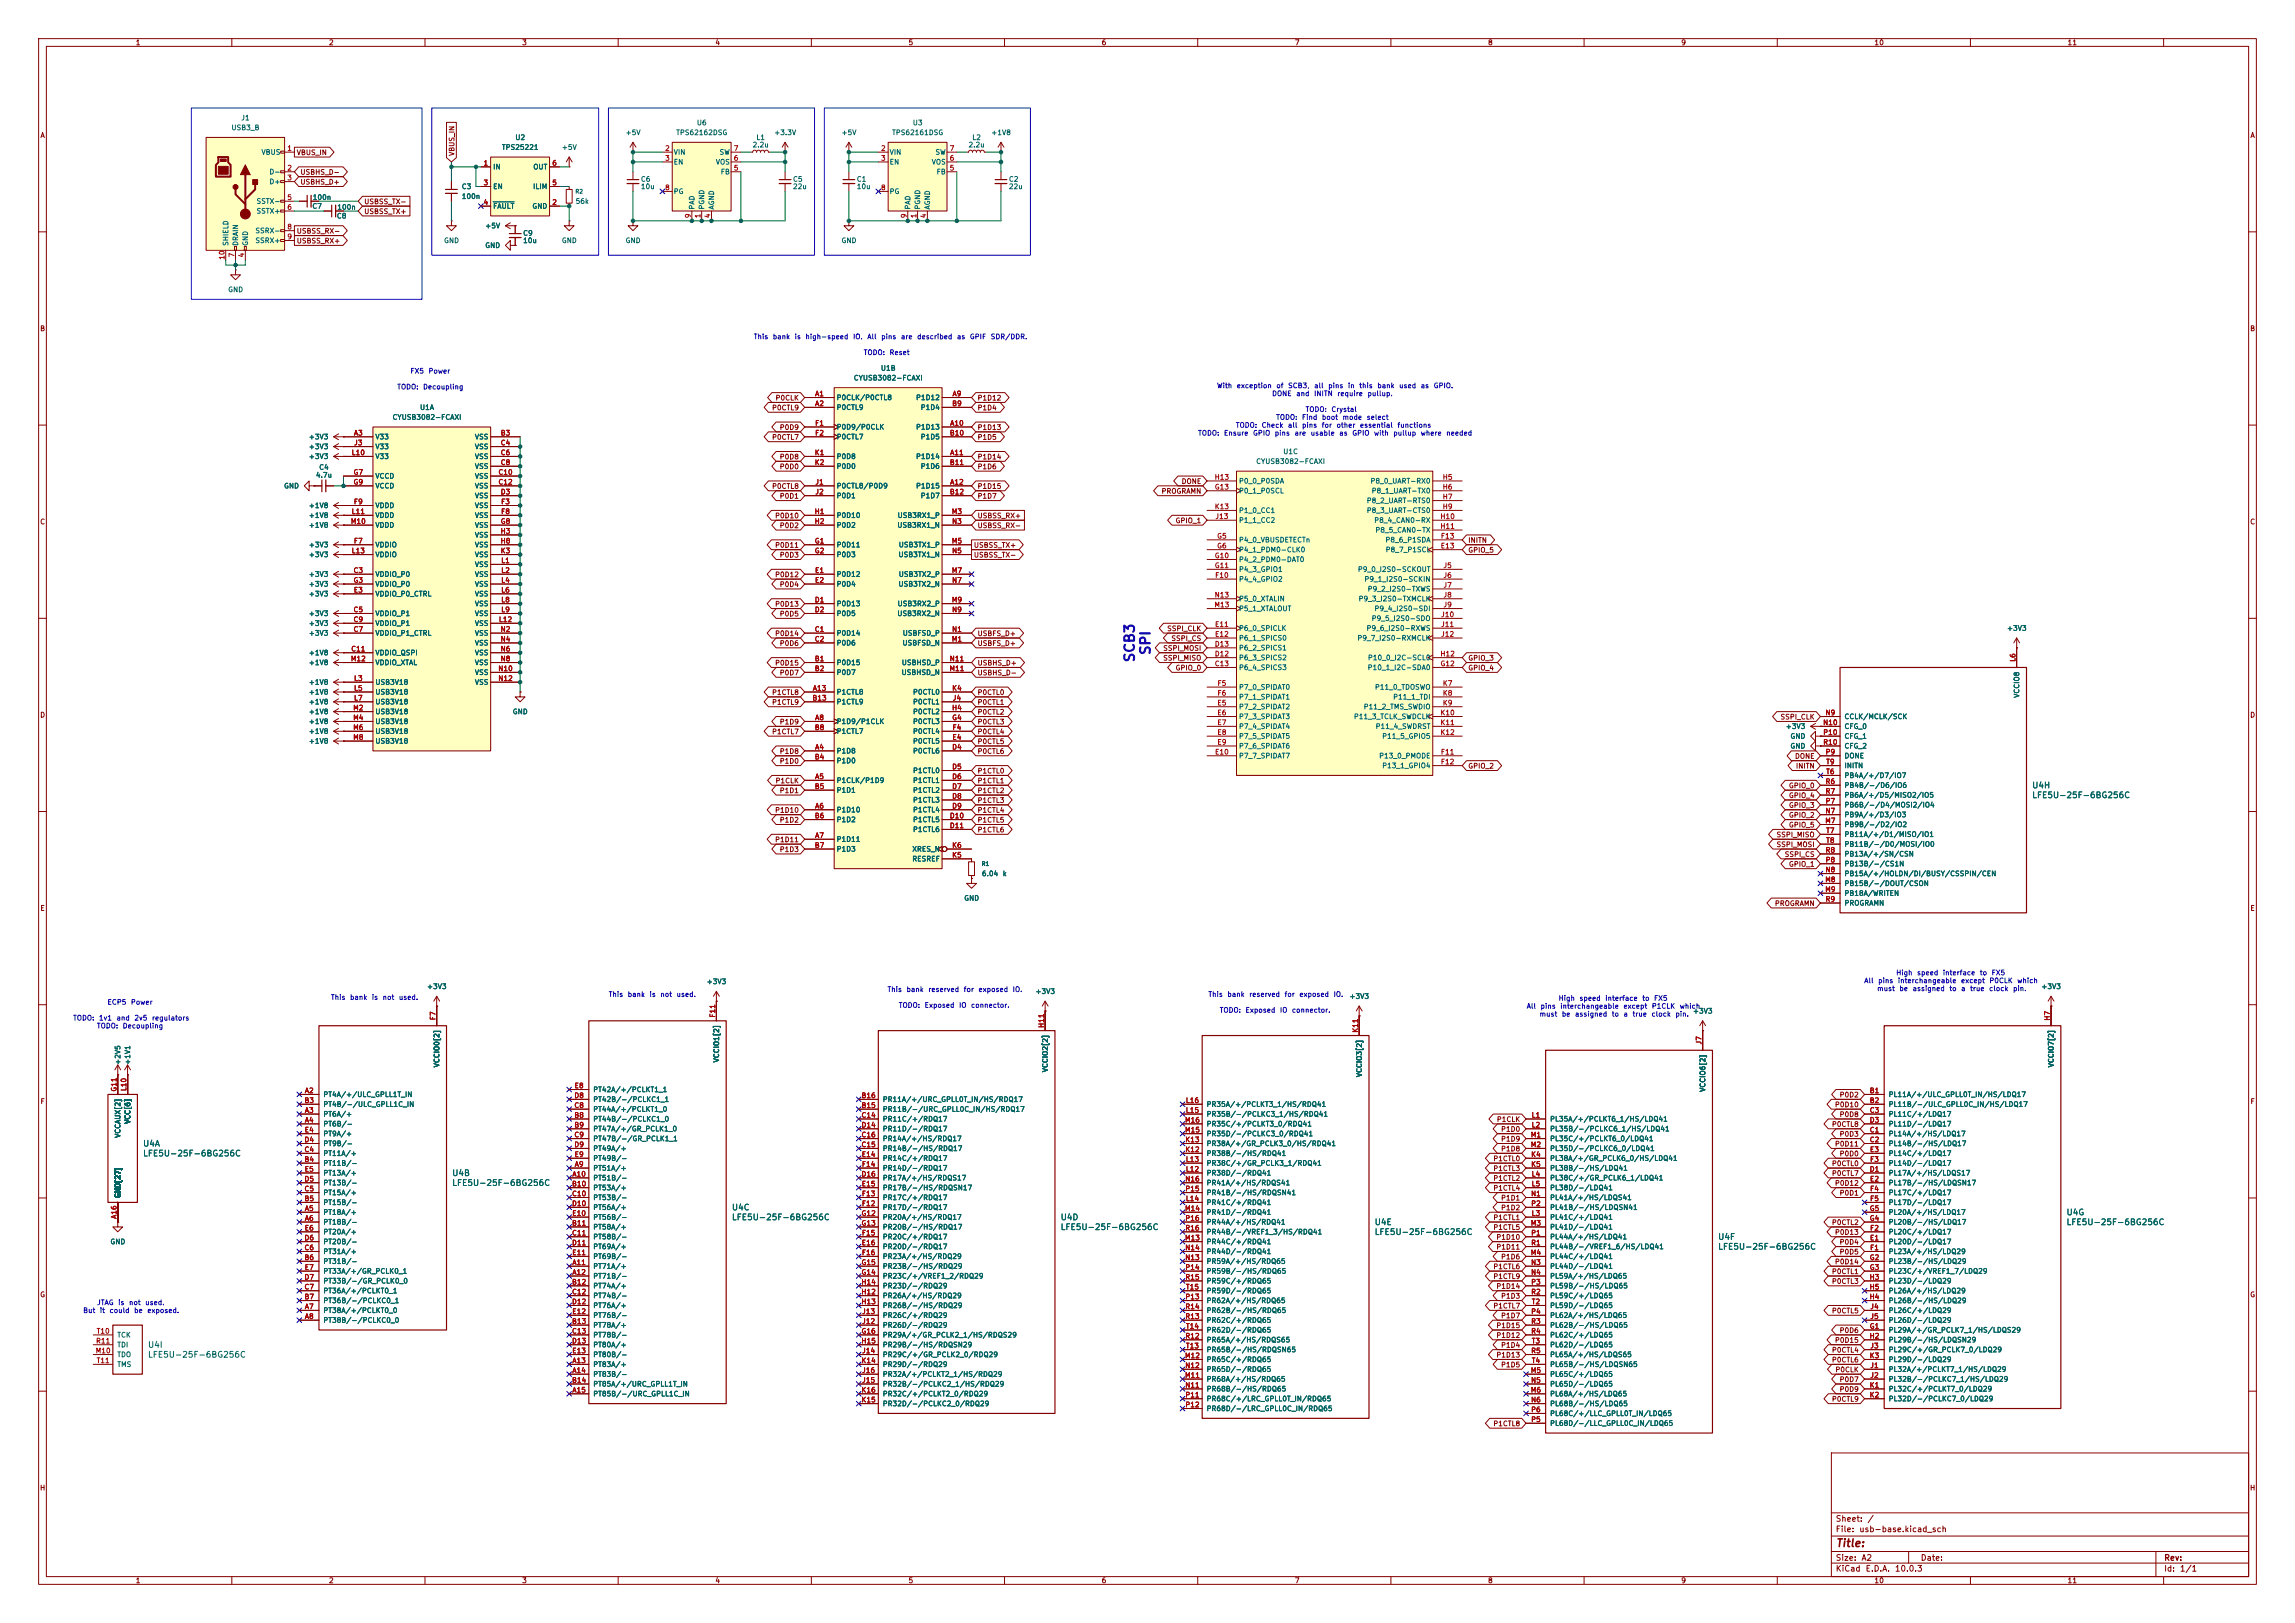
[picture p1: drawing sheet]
<svg xmlns="http://www.w3.org/2000/svg" width="594mm" height="420mm" viewBox="0 0 594 420" stroke-linecap="round" stroke-linejoin="round" font-family="sans-serif">
<defs><g id="words">
<g font-size="2.5" fill="#0000c2">
<text x="294.3" y="171.6" transform="rotate(-90 294.3 171.6)">SCB3</text>
<text x="298.4" y="169.7" transform="rotate(-90 298.4 169.7)">SPI</text>
</g>
<text font-size="2" fill="#840000" x="475" y="400.8">Title:</text>
<g font-size="1.5" fill="#006464">
<text x="525.8" y="204.4">U4H</text>
<text x="525.8" y="206.9">LFE5U-25F-6BG256C</text>
<text x="36.9" y="297.1">U4A</text>
<text x="36.9" y="299.6">LFE5U-25F-6BG256C</text>
<text x="116.9" y="304.7">U4B</text>
<text x="116.9" y="307.2">LFE5U-25F-6BG256C</text>
<text x="189.3" y="313.6">U4C</text>
<text x="189.3" y="316.1">LFE5U-25F-6BG256C</text>
<text x="274.4" y="316.1">U4D</text>
<text x="355.7" y="317.4">U4E</text>
<text x="534.7" y="314.9">U4G</text>
<text x="534.7" y="317.4">LFE5U-25F-6BG256C</text>
<text x="274.4" y="318.7">LFE5U-25F-6BG256C</text>
<text x="355.7" y="319.9">LFE5U-25F-6BG256C</text>
<text x="444.6" y="321.2">U4F</text>
<text x="444.6" y="323.7">LFE5U-25F-6BG256C</text>
<text x="38.2" y="349.1">U4I</text>
<text x="38.2" y="351.7">LFE5U-25F-6BG256C</text>
</g>
<g font-size="1.5" fill="#840000">
<text x="475" y="394.1">Sheet:</text>
<text x="483.2" y="394.1">/</text>
<text x="475" y="396.8">File:</text>
<text x="481.1" y="396.8">usb-base.kicad_sch</text>
<text x="475" y="407">KiCad</text>
<text x="475" y="404.2">Size:</text>
<text x="481.7" y="404.2">A2</text>
<text x="482.7" y="407">E.D.A.</text>
<text x="490.3" y="407">10.0.3</text>
<text x="497" y="404.2">Date:</text>
<text x="560" y="404.2">Rev:</text>
<text x="560" y="407">Id:</text>
<text x="564.1" y="407">1/1</text>
</g>
<g font-size="1.3" fill="#840000">
<text x="35" y="12">1</text>
<text x="85" y="12">2</text>
<text x="135" y="12">3</text>
<text x="185" y="12">4</text>
<text x="235" y="12">5</text>
<text x="285" y="12">6</text>
<text x="335" y="12">7</text>
<text x="385" y="12">8</text>
<text x="435" y="12">9</text>
<text x="485" y="12">10</text>
<text x="535" y="12">11</text>
<text x="10.3" y="36">A</text>
<text x="582.3" y="36">A</text>
<text x="76.7" y="40.4">VBUS_IN</text>
<text x="117.9" y="40.5" transform="rotate(-90 117.9 40.5)">VBUS_IN</text>
<text x="77.6" y="45.5">USBHS_D-</text>
<text x="77.6" y="48.1">USBHS_D+</text>
<text x="94.1" y="53.1">USBSS_TX-</text>
<text x="94.1" y="55.7">USBSS_TX+</text>
<text x="76.7" y="60.8">USBSS_RX-</text>
<text x="76.7" y="63.3">USBSS_RX+</text>
<text x="10.3" y="86">B</text>
<text x="582.3" y="86">B</text>
<text x="199.7" y="106.5">P0CTL9</text>
<text x="200.6" y="103.9">P0CLK</text>
<text x="252.9" y="103.9">P1D12</text>
<text x="252.9" y="106.5">P1D4</text>
<text x="201.7" y="111.6">P0D9</text>
<text x="252.9" y="111.6">P1D13</text>
<text x="199.7" y="114.1">P0CTL7</text>
<text x="201.7" y="119.2">P0D8</text>
<text x="252.9" y="114.1">P1D5</text>
<text x="252.9" y="119.2">P1D14</text>
<text x="201.7" y="121.7">P0D0</text>
<text x="252.9" y="121.7">P1D6</text>
<text x="305.7" y="125.5">DONE</text>
<text x="199.7" y="126.8">P0CTL8</text>
<text x="201.7" y="129.3">P0D1</text>
<text x="252.9" y="129.3">P1D7</text>
<text x="252.9" y="126.8">P1D15</text>
<text x="300.5" y="128.1">PROGRAMN</text>
<text x="10.3" y="136">C</text>
<text x="200.5" y="134.4">P0D10</text>
<text x="201.7" y="137">P0D2</text>
<text x="252.9" y="137">USBSS_RX-</text>
<text x="252.9" y="134.4">USBSS_RX+</text>
<text x="304.1" y="135.7">GPIO_1</text>
<text x="582.3" y="136">C</text>
<text x="200.5" y="142">P0D11</text>
<text x="251.9" y="142">USBSS_TX+</text>
<text x="379.9" y="140.8">INITN</text>
<text x="379.9" y="143.3">GPIO_5</text>
<text x="200.5" y="149.7">P0D12</text>
<text x="201.7" y="144.6">P0D3</text>
<text x="251.9" y="144.6">USBSS_TX-</text>
<text x="201.7" y="152.2">P0D4</text>
<text x="200.5" y="157.3">P0D13</text>
<text x="201.7" y="159.8">P0D5</text>
<text x="200.5" y="164.9">P0D14</text>
<text x="201.7" y="167.4">P0D6</text>
<text x="252.9" y="164.9">USBFS_D+</text>
<text x="252.9" y="167.4">USBFS_D+</text>
<text x="302" y="163.6">SSPI_CLK</text>
<text x="303" y="166.2">SSPI_CS</text>
<text x="200.5" y="172.5">P0D15</text>
<text x="252.9" y="172.5">USBHS_D+</text>
<text x="300.9" y="171.2">SSPI_MISO</text>
<text x="300.9" y="168.7">SSPI_MOSI</text>
<text x="304.1" y="173.8">GPIO_0</text>
<text x="379.9" y="171.2">GPIO_3</text>
<text x="379.9" y="173.8">GPIO_4</text>
<text x="201.7" y="175.1">P0D7</text>
<text x="252.9" y="175.1">USBHS_D-</text>
<text x="10.3" y="186">D</text>
<text x="199.7" y="182.7">P1CTL9</text>
<text x="199.7" y="180.1">P1CTL8</text>
<text x="252.9" y="185.2">P0CTL2</text>
<text x="252.9" y="182.7">P0CTL1</text>
<text x="252.9" y="180.1">P0CTL0</text>
<text x="582.3" y="186">D</text>
<text x="199.7" y="190.3">P1CTL7</text>
<text x="201.7" y="187.8">P1D9</text>
<text x="252.9" y="187.8">P0CTL3</text>
<text x="252.9" y="190.3">P0CTL4</text>
<text x="460.7" y="186.5">SSPI_CLK</text>
<text x="201.7" y="197.9">P1D0</text>
<text x="201.7" y="195.4">P1D8</text>
<text x="252.9" y="192.8">P0CTL5</text>
<text x="252.9" y="195.4">P0CTL6</text>
<text x="464.5" y="196.6">DONE</text>
<text x="200.6" y="203">P1CLK</text>
<text x="252.9" y="200.5">P1CTL0</text>
<text x="252.9" y="203">P1CTL1</text>
<text x="379.9" y="199.2">GPIO_2</text>
<text x="464.7" y="199.2">INITN</text>
<text x="201.7" y="205.5">P1D1</text>
<text x="252.9" y="205.5">P1CTL2</text>
<text x="252.9" y="208.1">P1CTL3</text>
<text x="462.9" y="204.3">GPIO_0</text>
<text x="462.9" y="209.3">GPIO_3</text>
<text x="462.9" y="206.8">GPIO_4</text>
<text x="200.5" y="210.6">P1D10</text>
<text x="201.7" y="213.2">P1D2</text>
<text x="252.9" y="210.6">P1CTL4</text>
<text x="252.9" y="215.7">P1CTL6</text>
<text x="252.9" y="213.2">P1CTL5</text>
<text x="462.9" y="211.9">GPIO_2</text>
<text x="462.9" y="214.4">GPIO_5</text>
<text x="200.5" y="218.2">P1D11</text>
<text x="201.7" y="220.8">P1D3</text>
<text x="459.7" y="217">SSPI_MISO</text>
<text x="459.7" y="219.5">SSPI_MOSI</text>
<text x="461.8" y="222">SSPI_CS</text>
<text x="462.9" y="224.6">GPIO_1</text>
<text x="10.3" y="236">E</text>
<text x="459.3" y="234.7">PROGRAMN</text>
<text x="582.3" y="236">E</text>
<text x="10.3" y="286">F</text>
<text x="474.8" y="286.8">P0D10</text>
<text x="476" y="284.3">P0D2</text>
<text x="582.3" y="286">F</text>
<text x="387.3" y="290.6">P1CLK</text>
<text x="388.4" y="293.2">P1D0</text>
<text x="474" y="291.9">P0CTL8</text>
<text x="476" y="289.4">P0D8</text>
<text x="388.4" y="298.2">P1D8</text>
<text x="388.4" y="295.7">P1D9</text>
<text x="474.8" y="297">P0D11</text>
<text x="476" y="299.5">P0D0</text>
<text x="476" y="294.4">P0D3</text>
<text x="386.4" y="305.9">P1CTL2</text>
<text x="386.4" y="300.8">P1CTL0</text>
<text x="386.4" y="303.3">P1CTL3</text>
<text x="474" y="302.1">P0CTL0</text>
<text x="474" y="304.6">P0CTL7</text>
<text x="386.4" y="308.4">P1CTL4</text>
<text x="388.4" y="310.9">P1D1</text>
<text x="474.8" y="307.1">P0D12</text>
<text x="476" y="309.7">P0D1</text>
<text x="386.4" y="316">P1CTL1</text>
<text x="388.4" y="313.5">P1D2</text>
<text x="474" y="317.3">P0CTL2</text>
<text x="386.4" y="318.6">P1CTL5</text>
<text x="387.2" y="323.6">P1D11</text>
<text x="387.2" y="321.1">P1D10</text>
<text x="474.8" y="319.8">P0D13</text>
<text x="476" y="322.4">P0D4</text>
<text x="386.4" y="328.7">P1CTL6</text>
<text x="388.4" y="326.2">P1D6</text>
<text x="474" y="330">P0CTL1</text>
<text x="474.8" y="327.5">P0D14</text>
<text x="476" y="324.9">P0D5</text>
<text x="10.3" y="336">G</text>
<text x="386.4" y="331.3">P1CTL9</text>
<text x="387.2" y="333.8">P1D14</text>
<text x="474" y="332.5">P0CTL3</text>
<text x="582.3" y="336">G</text>
<text x="386.4" y="338.9">P1CTL7</text>
<text x="388.4" y="336.3">P1D3</text>
<text x="388.4" y="341.4">P1D7</text>
<text x="474" y="340.2">P0CTL5</text>
<text x="387.2" y="346.5">P1D12</text>
<text x="387.2" y="344">P1D15</text>
<text x="474.8" y="347.8">P0D15</text>
<text x="476" y="345.2">P0D6</text>
<text x="387.2" y="351.6">P1D13</text>
<text x="388.4" y="349">P1D4</text>
<text x="474" y="352.9">P0CTL6</text>
<text x="474" y="350.3">P0CTL4</text>
<text x="388.4" y="354.1">P1D5</text>
<text x="474.9" y="355.4">P0CLK</text>
<text x="476" y="357.9">P0D7</text>
<text x="474" y="363">P0CTL9</text>
<text x="476" y="360.5">P0D9</text>
<text x="386.4" y="369.4">P1CTL8</text>
<text x="10.2" y="386">H</text>
<text x="582.2" y="386">H</text>
<text x="35" y="410">1</text>
<text x="85" y="410">2</text>
<text x="135" y="410">3</text>
<text x="185" y="410">4</text>
<text x="235" y="410">5</text>
<text x="285" y="410">6</text>
<text x="335" y="410">7</text>
<text x="385" y="410">8</text>
<text x="435" y="410">9</text>
<text x="485" y="410">10</text>
<text x="535" y="410">11</text>
</g>
<g font-size="1.3" fill="#006464">
<text x="59.8" y="34">USB3_B</text>
<text x="62.3" y="31.5">J1</text>
<text x="161.8" y="35.3">+5V</text>
<text x="174.9" y="35.3">TPS62162DSG</text>
<text x="180.2" y="32.7">U6</text>
<text x="200.3" y="35.3">+3.3V</text>
<text x="217.7" y="35.3">+5V</text>
<text x="230.8" y="35.3">TPS62161DSG</text>
<text x="236.1" y="32.7">U3</text>
<text x="256.4" y="35.3">+1V8</text>
<text x="67.5" y="40.3">VBUS</text>
<text x="129.8" y="39.1">TPS25221</text>
<text x="133.2" y="36.5">U2</text>
<text x="145.3" y="39.1">+5V</text>
<text x="174.2" y="40.3">VIN</text>
<text x="186.1" y="40.3">SW</text>
<text x="194.7" y="38.4">2.2u</text>
<text x="195.6" y="36.5">L1</text>
<text x="230.1" y="40.3">VIN</text>
<text x="242" y="40.3">SW</text>
<text x="250.5" y="38.4">2.2u</text>
<text x="251.5" y="36.5">L2</text>
<text x="69.6" y="45.4">D-</text>
<text x="69.6" y="48">D+</text>
<text x="127.5" y="44.2">IN</text>
<text x="137.9" y="44.2">OUT</text>
<text x="165.7" y="47.3">C6</text>
<text x="174.2" y="42.9">EN</text>
<text x="185.1" y="42.9">VOS</text>
<text x="186.4" y="45.4">FB</text>
<text x="205.1" y="47.3">C5</text>
<text x="221.6" y="47.3">C1</text>
<text x="230.1" y="42.9">EN</text>
<text x="241" y="42.9">VOS</text>
<text x="242.3" y="45.4">FB</text>
<text x="261" y="47.3">C2</text>
<text x="66.3" y="53">SSTX-</text>
<text x="80.8" y="52">100n</text>
<text x="119.4" y="49.2">C3</text>
<text x="119.4" y="51.8">100n</text>
<text x="127.5" y="49.2">EN</text>
<text x="137.8" y="49.2">ILIM</text>
<text x="148.9" y="53">56k</text>
<text x="165.7" y="49.2">10u</text>
<text x="174.2" y="50.5">PG</text>
<text x="205.1" y="49.2">22u</text>
<text x="221.6" y="49.2">10u</text>
<text x="230.1" y="50.5">PG</text>
<text x="261" y="49.2">22u</text>
<text x="66.3" y="55.6">SSTX+</text>
<text x="80.7" y="54.3">C7</text>
<text x="87.1" y="56.9">C8</text>
<text x="87.2" y="54.6">100n</text>
<text x="125.5" y="59.4">+5V</text>
<text x="127.5" y="54.3">FAULT</text>
<text x="137.7" y="54.3">GND</text>
<text x="180" y="54.4" transform="rotate(-90 180 54.4)">PAD</text>
<text x="182.6" y="54.4" transform="rotate(-90 182.6 54.4)">PGND</text>
<text x="185.1" y="54.4" transform="rotate(-90 185.1 54.4)">AGND</text>
<text x="235.9" y="54.4" transform="rotate(-90 235.9 54.4)">PAD</text>
<text x="238.5" y="54.4" transform="rotate(-90 238.5 54.4)">PGND</text>
<text x="241" y="54.4" transform="rotate(-90 241 54.4)">AGND</text>
<text x="59.4" y="63.8" transform="rotate(-90 59.4 63.8)">SHIELD</text>
<text x="61.9" y="63.8" transform="rotate(-90 61.9 63.8)">DRAIN</text>
<text x="64.5" y="63.8" transform="rotate(-90 64.5 63.8)">GND</text>
<text x="66" y="60.7">SSRX-</text>
<text x="66" y="63.2">SSRX+</text>
<text x="114.8" y="63.2">GND</text>
<text x="125.5" y="64.5">GND</text>
<text x="135.3" y="61.3">C9</text>
<text x="135.3" y="63.2">10u</text>
<text x="145.3" y="63.2">GND</text>
<text x="161.8" y="63.2">GND</text>
<text x="217.7" y="63.2">GND</text>
<text x="58.9" y="75.9">GND</text>
<text x="220.8" y="98.8">CYUSB3082-FCAXI</text>
<text x="227.9" y="96.2">U1B</text>
<text x="108.6" y="106.4">U1A</text>
<text x="216.4" y="103.8">P0CLK/P0CTL8</text>
<text x="216.4" y="106.4">P0CTL9</text>
<text x="237" y="103.8">P1D12</text>
<text x="238.2" y="106.4">P1D4</text>
<text x="101.5" y="108.9">CYUSB3082-FCAXI</text>
<text x="216.4" y="111.5">P0D9/P0CLK</text>
<text x="237" y="111.5">P1D13</text>
<text x="79.8" y="116.5">+3V3</text>
<text x="79.8" y="114">+3V3</text>
<text x="79.8" y="119.1">+3V3</text>
<text x="97" y="114">V33</text>
<text x="97" y="116.5">V33</text>
<text x="97" y="119.1">V33</text>
<text x="122.8" y="114">VSS</text>
<text x="122.8" y="116.5">VSS</text>
<text x="122.8" y="119.1">VSS</text>
<text x="216.4" y="114">P0CTL7</text>
<text x="216.4" y="119.1">P0D8</text>
<text x="237" y="119.1">P1D14</text>
<text x="238.2" y="114">P1D5</text>
<text x="332" y="117.8">U1C</text>
<text x="81.6" y="123.9">4.7u</text>
<text x="82.5" y="121.9">C4</text>
<text x="97" y="124.2">VCCD</text>
<text x="122.8" y="121.6">VSS</text>
<text x="122.8" y="124.2">VSS</text>
<text x="216.4" y="121.6">P0D0</text>
<text x="238.2" y="121.6">P1D6</text>
<text x="320.5" y="125.4">P0_0_P0SDA</text>
<text x="325" y="120.4">CYUSB3082-FCAXI</text>
<text x="354.6" y="125.4">P8_0_UART-RX0</text>
<text x="73.4" y="126.7">GND</text>
<text x="79.8" y="131.8">+1V8</text>
<text x="97" y="131.8">VDDD</text>
<text x="97" y="126.7">VCCD</text>
<text x="122.8" y="126.7">VSS</text>
<text x="122.8" y="129.2">VSS</text>
<text x="122.8" y="131.8">VSS</text>
<text x="216.4" y="126.7">P0CTL8/P0D9</text>
<text x="216.4" y="129.2">P0D1</text>
<text x="237" y="126.7">P1D15</text>
<text x="238.2" y="129.2">P1D7</text>
<text x="320.5" y="128">P0_1_P0SCL</text>
<text x="353.6" y="130.5">P8_2_UART-RTS0</text>
<text x="354.9" y="128">P8_1_UART-TX0</text>
<text x="79.8" y="136.9">+1V8</text>
<text x="79.8" y="134.3">+1V8</text>
<text x="97" y="134.3">VDDD</text>
<text x="97" y="136.9">VDDD</text>
<text x="122.8" y="134.3">VSS</text>
<text x="122.8" y="136.9">VSS</text>
<text x="216.4" y="134.3">P0D10</text>
<text x="216.4" y="136.9">P0D2</text>
<text x="232.1" y="136.9">USB3RX1_N</text>
<text x="232.2" y="134.3">USB3RX1_P</text>
<text x="320.5" y="135.6">P1_1_CC2</text>
<text x="320.5" y="133.1">P1_0_CC1</text>
<text x="353.6" y="133.1">P8_3_UART-CTS0</text>
<text x="355.6" y="135.6">P8_4_CAN0-RX</text>
<text x="79.8" y="141.9">+3V3</text>
<text x="97" y="141.9">VDDIO</text>
<text x="122.8" y="139.4">VSS</text>
<text x="122.8" y="141.9">VSS</text>
<text x="216.4" y="141.9">P0D11</text>
<text x="232.5" y="141.9">USB3TX1_P</text>
<text x="320.5" y="140.7">P4_0_VBUSDETECTn</text>
<text x="320.5" y="143.2">P4_1_PDM0-CLK0</text>
<text x="355.9" y="138.1">P8_5_CAN0-TX</text>
<text x="358.5" y="140.7">P8_6_P1SDA</text>
<text x="358.5" y="143.2">P8_7_P1SCL</text>
<text x="79.8" y="144.5">+3V3</text>
<text x="79.8" y="149.6">+3V3</text>
<text x="97" y="149.6">VDDIO_P0</text>
<text x="97" y="144.5">VDDIO</text>
<text x="122.8" y="144.5">VSS</text>
<text x="122.8" y="147">VSS</text>
<text x="122.8" y="149.6">VSS</text>
<text x="216.4" y="149.6">P0D12</text>
<text x="216.4" y="144.5">P0D3</text>
<text x="232.4" y="144.5">USB3TX1_N</text>
<text x="232.5" y="149.6">USB3TX2_P</text>
<text x="320.5" y="145.8">P4_2_PDM0-DAT0</text>
<text x="320.5" y="148.3">P4_3_GPIO1</text>
<text x="351.3" y="148.3">P9_0_I2S0-SCKOUT</text>
<text x="79.8" y="154.6">+3V3</text>
<text x="79.8" y="152.1">+3V3</text>
<text x="97" y="154.6">VDDIO_P0_CTRL</text>
<text x="97" y="152.1">VDDIO_P0</text>
<text x="122.8" y="152.1">VSS</text>
<text x="122.8" y="154.6">VSS</text>
<text x="216.4" y="152.1">P0D4</text>
<text x="232.4" y="152.1">USB3TX2_N</text>
<text x="320.5" y="150.8">P4_4_GPIO2</text>
<text x="320.5" y="155.9">P5_0_XTALIN</text>
<text x="351.5" y="155.9">P9_3_I2S0-TXMCLK</text>
<text x="353" y="150.8">P9_1_I2S0-SCKIN</text>
<text x="353.9" y="153.4">P9_2_I2S0-TXWS</text>
<text x="79.8" y="159.7">+3V3</text>
<text x="97" y="159.7">VDDIO_P1</text>
<text x="122.8" y="157.2">VSS</text>
<text x="122.8" y="159.7">VSS</text>
<text x="216.4" y="157.2">P0D13</text>
<text x="216.4" y="159.7">P0D5</text>
<text x="232.1" y="159.7">USB3RX2_N</text>
<text x="232.2" y="157.2">USB3RX2_P</text>
<text x="320.5" y="158.5">P5_1_XTALOUT</text>
<text x="354.9" y="161">P9_5_I2S0-SDO</text>
<text x="355.6" y="158.5">P9_4_I2S0-SDI</text>
<text x="79.8" y="164.8">+3V3</text>
<text x="79.8" y="162.3">+3V3</text>
<text x="97" y="164.8">VDDIO_P1_CTRL</text>
<text x="97" y="162.3">VDDIO_P1</text>
<text x="122.8" y="162.3">VSS</text>
<text x="122.8" y="164.8">VSS</text>
<text x="122.8" y="167.3">VSS</text>
<text x="216.4" y="164.8">P0D14</text>
<text x="216.4" y="167.3">P0D6</text>
<text x="233.5" y="167.3">USBFSD_N</text>
<text x="233.5" y="164.8">USBFSD_P</text>
<text x="320.5" y="163.5">P6_0_SPICLK</text>
<text x="320.5" y="166.1">P6_1_SPICS0</text>
<text x="351.2" y="166.1">P9_7_I2S0-RXMCLK</text>
<text x="353.6" y="163.5">P9_6_I2S0-RXWS</text>
<text x="519.3" y="163.5">+3V3</text>
<text x="79.8" y="172.4">+1V8</text>
<text x="79.8" y="169.9">+1V8</text>
<text x="97" y="169.9">VDDIO_QSPI</text>
<text x="97" y="172.4">VDDIO_XTAL</text>
<text x="122.8" y="169.9">VSS</text>
<text x="122.8" y="172.4">VSS</text>
<text x="216.4" y="172.4">P0D15</text>
<text x="233.3" y="172.4">USBHSD_P</text>
<text x="320.5" y="173.7">P6_4_SPICS3</text>
<text x="320.5" y="171.2">P6_3_SPICS2</text>
<text x="320.5" y="168.6">P6_2_SPICS1</text>
<text x="353.9" y="173.7">P10_1_I2C-SDA0</text>
<text x="353.9" y="171.2">P10_0_I2C-SCL0</text>
<text x="79.8" y="177.5">+1V8</text>
<text x="97" y="177.5">USB3V18</text>
<text x="122.8" y="175">VSS</text>
<text x="122.8" y="177.5">VSS</text>
<text x="216.4" y="175">P0D7</text>
<text x="233.2" y="175">USBHSD_N</text>
<text x="320.5" y="178.8">P7_0_SPIDAT0</text>
<text x="355.7" y="178.8">P11_0_TDOSWO</text>
<text x="79.8" y="180">+1V8</text>
<text x="79.8" y="182.6">+1V8</text>
<text x="79.8" y="185.1">+1V8</text>
<text x="97" y="180">USB3V18</text>
<text x="97" y="182.6">USB3V18</text>
<text x="97" y="185.1">USB3V18</text>
<text x="132.6" y="185.1">GND</text>
<text x="216.4" y="180">P1CTL8</text>
<text x="216.4" y="182.6">P1CTL9</text>
<text x="236.2" y="185.1">P0CTL2</text>
<text x="236.2" y="182.6">P0CTL1</text>
<text x="236.2" y="180">P0CTL0</text>
<text x="320.5" y="183.9">P7_2_SPIDAT2</text>
<text x="320.5" y="181.3">P7_1_SPIDAT1</text>
<text x="352.8" y="183.9">P11_2_TMS_SWDIO</text>
<text x="360.5" y="181.3">P11_1_TDI</text>
<text x="522.9" y="180.7" transform="rotate(-90 522.9 180.7)">VCCIO8</text>
<text x="79.8" y="187.7">+1V8</text>
<text x="79.8" y="190.2">+1V8</text>
<text x="97" y="187.7">USB3V18</text>
<text x="97" y="190.2">USB3V18</text>
<text x="216.4" y="187.7">P1D9/P1CLK</text>
<text x="216.4" y="190.2">P1CTL7</text>
<text x="236.2" y="190.2">P0CTL4</text>
<text x="236.2" y="187.7">P0CTL3</text>
<text x="320.5" y="186.4">P7_3_SPIDAT3</text>
<text x="320.5" y="188.9">P7_4_SPIDAT4</text>
<text x="320.5" y="191.5">P7_5_SPIDAT5</text>
<text x="350.3" y="186.4">P11_3_TCLK_SWDCLK</text>
<text x="355.9" y="188.9">P11_4_SWDRST</text>
<text x="357.6" y="191.5">P11_5_GPIO5</text>
<text x="462.1" y="188.9">+3V3</text>
<text x="463.3" y="191.5">GND</text>
<text x="477.3" y="186.4">CCLK/MCLK/SCK</text>
<text x="477.3" y="188.9">CFG_0</text>
<text x="477.3" y="191.5">CFG_1</text>
<text x="79.8" y="192.7">+1V8</text>
<text x="97" y="192.7">USB3V18</text>
<text x="216.4" y="195.3">P1D8</text>
<text x="216.4" y="197.8">P1D0</text>
<text x="236.2" y="195.3">P0CTL6</text>
<text x="236.2" y="192.7">P0CTL5</text>
<text x="320.5" y="194">P7_6_SPIDAT6</text>
<text x="320.5" y="196.6">P7_7_SPIDAT7</text>
<text x="356.8" y="196.6">P13_0_PMODE</text>
<text x="463.3" y="194">GND</text>
<text x="477.3" y="196.6">DONE</text>
<text x="477.3" y="194">CFG_2</text>
<text x="216.4" y="202.9">P1CLK/P1D9</text>
<text x="236.2" y="200.4">P1CTL0</text>
<text x="236.2" y="202.9">P1CTL1</text>
<text x="357.6" y="199.1">P13_1_GPIO4</text>
<text x="477.3" y="201.6">PB4A/+/D7/IO7</text>
<text x="477.3" y="199.1">INITN</text>
<text x="216.4" y="205.4">P1D1</text>
<text x="236.2" y="205.4">P1CTL2</text>
<text x="236.2" y="208">P1CTL3</text>
<text x="477.3" y="209.3">PB6B/-/D4/MOSI2/IO4</text>
<text x="477.3" y="204.2">PB4B/-/D6/IO6</text>
<text x="477.3" y="206.7">PB6A/+/D5/MISO2/IO5</text>
<text x="216.4" y="210.5">P1D10</text>
<text x="216.4" y="213.1">P1D2</text>
<text x="236.2" y="210.5">P1CTL4</text>
<text x="236.2" y="213.1">P1CTL5</text>
<text x="236.2" y="215.6">P1CTL6</text>
<text x="477.3" y="214.3">PB9B/-/D2/IO2</text>
<text x="477.3" y="211.8">PB9A/+/D3/IO3</text>
<text x="216.4" y="218.1">P1D11</text>
<text x="216.4" y="220.7">P1D3</text>
<text x="236" y="220.7">XRES_N</text>
<text x="477.3" y="222">PB13A/+/SN/CSN</text>
<text x="477.3" y="216.9">PB11A/+/D1/MISO/IO1</text>
<text x="477.3" y="219.4">PB11B/-/D0/MOSI/IO0</text>
<text x="236" y="223.2">RESREF</text>
<text x="254" y="227">6.04</text>
<text x="259.4" y="227">k</text>
<text x="477.3" y="227">PB15A/+/HOLDN/DI/BUSY/CSSPIN/CEN</text>
<text x="477.3" y="224.5">PB13B/-/CS1N</text>
<text x="249.4" y="233.4">GND</text>
<text x="477.3" y="229.6">PB15B/-/DOUT/CSON</text>
<text x="477.3" y="232.1">PB18A/WRITEN</text>
<text x="477.3" y="234.7">PROGRAMN</text>
<text x="110.4" y="256.2">+3V3</text>
<text x="182.8" y="255">+3V3</text>
<text x="267.9" y="257.5">+3V3</text>
<text x="528.2" y="256.2">+3V3</text>
<text x="349.1" y="258.8">+3V3</text>
<text x="438" y="262.6">+3V3</text>
<text x="31.5" y="275.7" transform="rotate(-90 31.5 275.7)">+2V5</text>
<text x="34" y="275.7" transform="rotate(-90 34 275.7)">+1V1</text>
<text x="186.4" y="275.1" transform="rotate(-90 186.4 275.1)">VCCIO1[2]</text>
<text x="114" y="276.3" transform="rotate(-90 114 276.3)">VCCIO0[2]</text>
<text x="271.5" y="277.6" transform="rotate(-90 271.5 277.6)">VCCIO2[2]</text>
<text x="352.8" y="278.9" transform="rotate(-90 352.8 278.9)">VCCIO3[2]</text>
<text x="531.8" y="276.3" transform="rotate(-90 531.8 276.3)">VCCIO7[2]</text>
<text x="83.6" y="284.2">PT4A/+/ULC_GPLL1T_IN</text>
<text x="83.6" y="286.7">PT4B/-/ULC_GPLL1C_IN</text>
<text x="153.4" y="288">PT44A/+/PCLKT1_0</text>
<text x="153.4" y="285.5">PT42B/-/PCLKC1_1</text>
<text x="153.4" y="282.9">PT42A/+/PCLKT1_1</text>
<text x="228.3" y="288">PR11B/-/URC_GPLL0C_IN/HS/RDQ17</text>
<text x="228.3" y="285.5">PR11A/+/URC_GPLL0T_IN/HS/RDQ17</text>
<text x="312.2" y="286.7">PR35A/+/PCLKT3_1/HS/RDQ41</text>
<text x="441.7" y="282.7" transform="rotate(-90 441.7 282.7)">VCCIO6[2]</text>
<text x="488.7" y="284.2">PL11A/+/ULC_GPLL0T_IN/HS/LDQ17</text>
<text x="488.7" y="286.7">PL11B/-/ULC_GPLL0C_IN/HS/LDQ17</text>
<text x="34" y="291" transform="rotate(-90 34 291)">VCC[6]</text>
<text x="83.6" y="289.3">PT6A/+</text>
<text x="83.6" y="291.8">PT6B/-</text>
<text x="153.4" y="290.5">PT44B/-/PCLKC1_0</text>
<text x="153.4" y="293.1">PT47A/+/GR_PCLK1_0</text>
<text x="228.3" y="290.5">PR11C/+/RDQ17</text>
<text x="228.3" y="293.1">PR11D/-/RDQ17</text>
<text x="312.2" y="289.3">PR35B/-/PCLKC3_1/HS/RDQ41</text>
<text x="312.2" y="291.8">PR35C/+/PCLKT3_0/RDQ41</text>
<text x="401.1" y="290.5">PL35A/+/PCLKT6_1/HS/LDQ41</text>
<text x="401.1" y="293.1">PL35B/-/PCLKC6_1/HS/LDQ41</text>
<text x="488.7" y="289.3">PL11C/+/LDQ17</text>
<text x="488.7" y="291.8">PL11D/-/LDQ17</text>
<text x="31.5" y="294.6" transform="rotate(-90 31.5 294.6)">VCCAUX[2]</text>
<text x="83.6" y="299.4">PT11A/+</text>
<text x="83.6" y="296.9">PT9B/-</text>
<text x="83.6" y="294.3">PT9A/+</text>
<text x="153.4" y="295.6">PT47B/-/GR_PCLK1_1</text>
<text x="153.4" y="298.2">PT49A/+</text>
<text x="228.3" y="298.2">PR14B/-/HS/RDQ17</text>
<text x="228.3" y="295.6">PR14A/+/HS/RDQ17</text>
<text x="312.2" y="299.4">PR38B/-/HS/RDQ41</text>
<text x="312.2" y="296.9">PR38A/+/GR_PCLK3_0/HS/RDQ41</text>
<text x="312.2" y="294.3">PR35D/-/PCLKC3_0/RDQ41</text>
<text x="401.1" y="295.6">PL35C/+/PCLKT6_0/LDQ41</text>
<text x="401.1" y="298.2">PL35D/-/PCLKC6_0/LDQ41</text>
<text x="488.7" y="294.3">PL14A/+/HS/LDQ17</text>
<text x="488.7" y="296.9">PL14B/-/HS/LDQ17</text>
<text x="488.7" y="299.4">PL14C/+/LDQ17</text>
<text x="83.6" y="302">PT11B/-</text>
<text x="83.6" y="304.5">PT13A/+</text>
<text x="153.4" y="303.2">PT51A/+</text>
<text x="153.4" y="305.8">PT51B/-</text>
<text x="153.4" y="300.7">PT49B/-</text>
<text x="228.3" y="305.8">PR17A/+/HS/RDQS17</text>
<text x="228.3" y="300.7">PR14C/+/RDQ17</text>
<text x="228.3" y="303.2">PR14D/-/RDQ17</text>
<text x="312.2" y="304.5">PR38D/-/RDQ41</text>
<text x="312.2" y="302">PR38C/+/GR_PCLK3_1/RDQ41</text>
<text x="401.1" y="300.7">PL38A/+/GR_PCLK6_0/HS/LDQ41</text>
<text x="401.1" y="303.2">PL38B/-/HS/LDQ41</text>
<text x="401.1" y="305.8">PL38C/+/GR_PCLK6_1/LDQ41</text>
<text x="488.7" y="304.5">PL17A/+/HS/LDQS17</text>
<text x="488.7" y="302">PL14D/-/LDQ17</text>
<text x="31.5" y="310.1" transform="rotate(-90 31.5 310.1)">GND[27]</text>
<text x="83.6" y="309.6">PT15A/+</text>
<text x="83.6" y="307">PT13B/-</text>
<text x="153.4" y="308.3">PT53A/+</text>
<text x="153.4" y="310.9">PT53B/-</text>
<text x="228.3" y="308.3">PR17B/-/HS/RDQSN17</text>
<text x="228.3" y="310.9">PR17C/+/RDQ17</text>
<text x="312.2" y="307">PR41A/+/HS/RDQS41</text>
<text x="312.2" y="309.6">PR41B/-/HS/RDQSN41</text>
<text x="401.1" y="308.3">PL38D/-/LDQ41</text>
<text x="401.1" y="310.9">PL41A/+/HS/LDQS41</text>
<text x="488.7" y="307">PL17B/-/HS/LDQSN17</text>
<text x="488.7" y="309.6">PL17C/+/LDQ17</text>
<text x="83.6" y="314.7">PT18A/+</text>
<text x="83.6" y="317.2">PT18B/-</text>
<text x="83.6" y="312.1">PT15B/-</text>
<text x="153.4" y="313.4">PT56A/+</text>
<text x="153.4" y="315.9">PT56B/-</text>
<text x="228.3" y="313.4">PR17D/-/RDQ17</text>
<text x="228.3" y="315.9">PR20A/+/HS/RDQ17</text>
<text x="312.2" y="312.1">PR41C/+/RDQ41</text>
<text x="312.2" y="314.7">PR41D/-/RDQ41</text>
<text x="312.2" y="317.2">PR44A/+/HS/RDQ41</text>
<text x="401.1" y="315.9">PL41C/+/LDQ41</text>
<text x="401.1" y="313.4">PL41B/-/HS/LDQSN41</text>
<text x="488.7" y="312.1">PL17D/-/LDQ17</text>
<text x="488.7" y="317.2">PL20B/-/HS/LDQ17</text>
<text x="488.7" y="314.7">PL20A/+/HS/LDQ17</text>
<text x="28.4" y="322.3">GND</text>
<text x="83.6" y="322.3">PT20B/-</text>
<text x="83.6" y="319.7">PT20A/+</text>
<text x="153.4" y="318.5">PT58A/+</text>
<text x="153.4" y="321">PT58B/-</text>
<text x="153.4" y="323.6">PT69A/+</text>
<text x="228.3" y="323.6">PR20D/-/RDQ17</text>
<text x="228.3" y="321">PR20C/+/RDQ17</text>
<text x="228.3" y="318.5">PR20B/-/HS/RDQ17</text>
<text x="312.2" y="322.3">PR44C/+/RDQ41</text>
<text x="312.2" y="319.7">PR44B/-/VREF1_3/HS/RDQ41</text>
<text x="401.1" y="318.5">PL41D/-/LDQ41</text>
<text x="401.1" y="321">PL44A/+/HS/LDQ41</text>
<text x="401.1" y="323.6">PL44B/-/VREF1_6/HS/LDQ41</text>
<text x="488.7" y="322.3">PL20D/-/LDQ17</text>
<text x="488.7" y="319.7">PL20C/+/LDQ17</text>
<text x="83.6" y="327.4">PT31B/-</text>
<text x="83.6" y="324.8">PT31A/+</text>
<text x="83.6" y="329.9">PT33A/+/GR_PCLK0_1</text>
<text x="153.4" y="328.6">PT71A/+</text>
<text x="153.4" y="326.1">PT69B/-</text>
<text x="228.3" y="326.1">PR23A/+/HS/RDQ29</text>
<text x="228.3" y="328.6">PR23B/-/HS/RDQ29</text>
<text x="312.2" y="327.4">PR59A/+/HS/RDQ65</text>
<text x="312.2" y="324.8">PR44D/-/RDQ41</text>
<text x="312.2" y="329.9">PR59B/-/HS/RDQ65</text>
<text x="401.1" y="326.1">PL44C/+/LDQ41</text>
<text x="401.1" y="328.6">PL44D/-/LDQ41</text>
<text x="488.7" y="324.8">PL23A/+/HS/LDQ29</text>
<text x="488.7" y="327.4">PL23B/-/HS/LDQ29</text>
<text x="488.7" y="329.9">PL23C/+/VREF1_7/LDQ29</text>
<text x="83.6" y="335">PT36A/+/PCLKT0_1</text>
<text x="83.6" y="332.4">PT33B/-/GR_PCLK0_0</text>
<text x="153.4" y="331.2">PT71B/-</text>
<text x="153.4" y="333.7">PT74A/+</text>
<text x="228.3" y="331.2">PR23C/+/VREF1_2/RDQ29</text>
<text x="228.3" y="333.7">PR23D/-/RDQ29</text>
<text x="312.2" y="332.4">PR59C/+/RDQ65</text>
<text x="312.2" y="335">PR59D/-/RDQ65</text>
<text x="401.1" y="331.2">PL59A/+/HS/LDQ65</text>
<text x="401.1" y="333.7">PL59B/-/HS/LDQ65</text>
<text x="488.7" y="332.4">PL23D/-/LDQ29</text>
<text x="488.7" y="335">PL26A/+/HS/LDQ29</text>
<text x="83.6" y="340.1">PT38A/+/PCLKT0_0</text>
<text x="83.6" y="337.5">PT36B/-/PCLKC0_1</text>
<text x="153.4" y="336.3">PT74B/-</text>
<text x="153.4" y="338.8">PT76A/+</text>
<text x="153.4" y="341.3">PT76B/-</text>
<text x="228.3" y="336.3">PR26A/+/HS/RDQ29</text>
<text x="228.3" y="338.8">PR26B/-/HS/RDQ29</text>
<text x="228.3" y="341.3">PR26C/+/RDQ29</text>
<text x="312.2" y="337.5">PR62A/+/HS/RDQ65</text>
<text x="312.2" y="340.1">PR62B/-/HS/RDQ65</text>
<text x="401.1" y="341.3">PL62A/+/HS/LDQ65</text>
<text x="401.1" y="336.3">PL59C/+/LDQ65</text>
<text x="401.1" y="338.8">PL59D/-/LDQ65</text>
<text x="488.7" y="337.5">PL26B/-/HS/LDQ29</text>
<text x="488.7" y="340.1">PL26C/+/LDQ29</text>
<text x="30.2" y="346.4">TCK</text>
<text x="83.6" y="342.6">PT38B/-/PCLKC0_0</text>
<text x="153.4" y="343.9">PT78A/+</text>
<text x="153.4" y="346.4">PT78B/-</text>
<text x="228.3" y="346.4">PR29A/+/GR_PCLK2_1/HS/RDQS29</text>
<text x="228.3" y="343.9">PR26D/-/RDQ29</text>
<text x="312.2" y="347.7">PR65A/+/HS/RDQS65</text>
<text x="312.2" y="342.6">PR62C/+/RDQ65</text>
<text x="312.2" y="345.1">PR62D/-/RDQ65</text>
<text x="401.1" y="343.9">PL62B/-/HS/LDQ65</text>
<text x="401.1" y="346.4">PL62C/+/LDQ65</text>
<text x="488.7" y="345.1">PL29A/+/GR_PCLK7_1/HS/LDQS29</text>
<text x="488.7" y="347.7">PL29B/-/HS/LDQSN29</text>
<text x="488.7" y="342.6">PL26D/-/LDQ29</text>
<text x="30.2" y="351.5">TDO</text>
<text x="30.2" y="349">TDI</text>
<text x="153.4" y="349">PT80A/+</text>
<text x="153.4" y="351.5">PT80B/-</text>
<text x="228.3" y="349">PR29B/-/HS/RDQSN29</text>
<text x="228.3" y="351.5">PR29C/+/GR_PCLK2_0/RDQ29</text>
<text x="312.2" y="352.8">PR65C/+/RDQ65</text>
<text x="312.2" y="350.2">PR65B/-/HS/RDQSN65</text>
<text x="401.1" y="351.5">PL65A/+/HS/LDQS65</text>
<text x="401.1" y="349">PL62D/-/LDQ65</text>
<text x="488.7" y="350.2">PL29C/+/GR_PCLK7_0/LDQ29</text>
<text x="488.7" y="352.8">PL29D/-/LDQ29</text>
<text x="30.2" y="354">TMS</text>
<text x="153.4" y="354">PT83A/+</text>
<text x="153.4" y="356.6">PT83B/-</text>
<text x="153.4" y="359.1">PT85A/+/URC_GPLL1T_IN</text>
<text x="228.3" y="359.1">PR32B/-/PCLKC2_1/HS/RDQ29</text>
<text x="228.3" y="356.6">PR32A/+/PCLKT2_1/HS/RDQ29</text>
<text x="228.3" y="354">PR29D/-/RDQ29</text>
<text x="312.2" y="357.8">PR68A/+/HS/RDQ65</text>
<text x="312.2" y="355.3">PR65D/-/RDQ65</text>
<text x="401.1" y="356.6">PL65C/+/LDQ65</text>
<text x="401.1" y="359.1">PL65D/-/LDQ65</text>
<text x="401.1" y="354">PL65B/-/HS/LDQSN65</text>
<text x="488.7" y="355.3">PL32A/+/PCLKT7_1/HS/LDQ29</text>
<text x="488.7" y="357.8">PL32B/-/PCLKC7_1/HS/LDQ29</text>
<text x="153.4" y="361.7">PT85B/-/URC_GPLL1C_IN</text>
<text x="228.3" y="364.2">PR32D/-/PCLKC2_0/RDQ29</text>
<text x="228.3" y="361.7">PR32C/+/PCLKT2_0/RDQ29</text>
<text x="312.2" y="360.4">PR68B/-/HS/RDQ65</text>
<text x="312.2" y="362.9">PR68C/+/LRC_GPLL0T_IN/RDQ65</text>
<text x="312.2" y="365.5">PR68D/-/LRC_GPLL0C_IN/RDQ65</text>
<text x="401.1" y="361.7">PL68A/+/HS/LDQ65</text>
<text x="401.1" y="364.2">PL68B/-/HS/LDQ65</text>
<text x="488.7" y="360.4">PL32C/+/PCLKT7_0/LDQ29</text>
<text x="488.7" y="362.9">PL32D/-/PCLKC7_0/LDQ29</text>
<text x="401.1" y="369.3">PL68D/-/LLC_GPLL0C_IN/LDQ65</text>
<text x="401.1" y="366.7">PL68C/+/LLC_GPLL0T_IN/LDQ65</text>
</g>
<g font-size="1.3" fill="#a90000">
<text x="74.2" y="39.3">1</text>
<text x="172" y="39.3">2</text>
<text x="172" y="41.9">3</text>
<text x="189.8" y="41.9">6</text>
<text x="189.8" y="39.3">7</text>
<text x="227.9" y="39.3">2</text>
<text x="227.9" y="41.9">3</text>
<text x="245.7" y="41.9">6</text>
<text x="245.7" y="39.3">7</text>
<text x="74.2" y="44.4">2</text>
<text x="74.2" y="47">3</text>
<text x="125" y="43.2">1</text>
<text x="142.8" y="43.2">6</text>
<text x="189.8" y="44.4">5</text>
<text x="245.7" y="44.4">5</text>
<text x="74.2" y="52">5</text>
<text x="125" y="48.2">3</text>
<text x="125" y="53.3">4</text>
<text x="142.8" y="53.3">2</text>
<text x="142.8" y="48.2">5</text>
<text x="172" y="49.5">8</text>
<text x="227.9" y="49.5">8</text>
<text x="74.2" y="54.6">6</text>
<text x="74.2" y="59.7">8</text>
<text x="179" y="56.6" transform="rotate(-90 179 56.6)">9</text>
<text x="181.6" y="56.6" transform="rotate(-90 181.6 56.6)">1</text>
<text x="184.1" y="56.6" transform="rotate(-90 184.1 56.6)">4</text>
<text x="234.9" y="56.6" transform="rotate(-90 234.9 56.6)">9</text>
<text x="237.5" y="56.6" transform="rotate(-90 237.5 56.6)">1</text>
<text x="240" y="56.6" transform="rotate(-90 240 56.6)">4</text>
<text x="74.2" y="62.2">9</text>
<text x="58.4" y="67.4" transform="rotate(-90 58.4 67.4)">10</text>
<text x="60.9" y="66.7" transform="rotate(-90 60.9 66.7)">7</text>
<text x="63.5" y="66.7" transform="rotate(-90 63.5 66.7)">4</text>
<text x="210.8" y="102.8">A1</text>
<text x="210.8" y="105.4">A2</text>
<text x="246.3" y="105.4">B9</text>
<text x="246.4" y="102.8">A9</text>
<text x="91.5" y="113">A3</text>
<text x="129.5" y="113">B3</text>
<text x="210.8" y="110.5">F1</text>
<text x="210.8" y="113">F2</text>
<text x="245.7" y="113">B10</text>
<text x="245.8" y="110.5">A10</text>
<text x="90.9" y="118.1">L10</text>
<text x="91.5" y="115.5">J3</text>
<text x="129.5" y="115.5">C4</text>
<text x="129.5" y="118.1">C6</text>
<text x="210.7" y="118.1">K1</text>
<text x="245.8" y="118.1">A11</text>
<text x="91.4" y="123.2">G7</text>
<text x="91.4" y="125.7">G9</text>
<text x="128.9" y="123.2">C10</text>
<text x="128.9" y="125.7">C12</text>
<text x="129.5" y="120.6">C8</text>
<text x="210.7" y="120.6">K2</text>
<text x="210.9" y="125.7">J1</text>
<text x="245.7" y="120.6">B11</text>
<text x="245.8" y="125.7">A12</text>
<text x="314.3" y="124.4">H13</text>
<text x="373.3" y="124.4">H5</text>
<text x="91.5" y="130.8">F9</text>
<text x="129.5" y="128.2">D3</text>
<text x="129.6" y="130.8">F3</text>
<text x="210.9" y="128.2">J2</text>
<text x="245.7" y="128.2">B12</text>
<text x="314.3" y="127">G13</text>
<text x="373.3" y="127">H6</text>
<text x="373.3" y="129.5">H7</text>
<text x="90.7" y="135.9">M10</text>
<text x="90.9" y="133.3">L11</text>
<text x="129.5" y="135.9">G8</text>
<text x="129.6" y="133.3">F8</text>
<text x="210.7" y="133.3">H1</text>
<text x="210.7" y="135.9">H2</text>
<text x="246.2" y="133.3">M3</text>
<text x="246.3" y="135.9">N3</text>
<text x="314.3" y="132.1">K13</text>
<text x="314.4" y="134.6">J13</text>
<text x="372.7" y="134.6">H10</text>
<text x="372.7" y="137.1">H11</text>
<text x="373.3" y="132.1">H9</text>
<text x="90.9" y="143.5">L13</text>
<text x="91.5" y="140.9">F7</text>
<text x="129.4" y="138.4">H3</text>
<text x="129.4" y="140.9">H8</text>
<text x="129.5" y="143.5">K3</text>
<text x="210.7" y="140.9">G1</text>
<text x="210.7" y="143.5">G2</text>
<text x="246.2" y="140.9">M5</text>
<text x="246.3" y="143.5">N5</text>
<text x="314.9" y="139.7">G5</text>
<text x="314.9" y="142.2">G6</text>
<text x="372.8" y="142.2">E13</text>
<text x="372.8" y="139.7">F13</text>
<text x="91.4" y="148.6">C3</text>
<text x="129.6" y="146">L1</text>
<text x="129.6" y="148.6">L2</text>
<text x="210.8" y="148.6">E1</text>
<text x="246.2" y="148.6">M7</text>
<text x="314.3" y="144.8">G10</text>
<text x="314.3" y="147.3">G11</text>
<text x="314.4" y="149.8">F10</text>
<text x="373.5" y="147.3">J5</text>
<text x="373.5" y="149.8">J6</text>
<text x="91.4" y="151.1">G3</text>
<text x="91.4" y="153.6">E3</text>
<text x="129.6" y="151.1">L4</text>
<text x="129.6" y="153.6">L6</text>
<text x="210.8" y="151.1">E2</text>
<text x="246.3" y="151.1">N7</text>
<text x="314.3" y="154.9">N13</text>
<text x="373.5" y="152.4">J7</text>
<text x="373.5" y="154.9">J8</text>
<text x="91.4" y="158.7">C5</text>
<text x="91.4" y="161.3">C9</text>
<text x="129" y="161.3">L12</text>
<text x="129.6" y="156.2">L8</text>
<text x="129.6" y="158.7">L9</text>
<text x="210.7" y="156.2">D1</text>
<text x="210.7" y="158.7">D2</text>
<text x="246.2" y="156.2">M9</text>
<text x="246.3" y="158.7">N9</text>
<text x="314.2" y="157.5">M13</text>
<text x="372.9" y="160">J10</text>
<text x="373.5" y="157.5">J9</text>
<text x="91.4" y="163.8">C7</text>
<text x="129.4" y="163.8">N2</text>
<text x="129.4" y="166.3">N4</text>
<text x="210.7" y="163.8">C1</text>
<text x="210.7" y="166.3">C2</text>
<text x="246.2" y="166.3">M1</text>
<text x="246.3" y="163.8">N1</text>
<text x="314.3" y="167.6">D13</text>
<text x="314.3" y="162.5">E11</text>
<text x="314.3" y="165.1">E12</text>
<text x="372.9" y="162.5">J11</text>
<text x="372.9" y="165.1">J12</text>
<text x="90.7" y="171.4">M12</text>
<text x="90.8" y="168.9">C11</text>
<text x="128.8" y="174">N10</text>
<text x="129.4" y="168.9">N6</text>
<text x="129.4" y="171.4">N8</text>
<text x="210.7" y="171.4">B1</text>
<text x="210.7" y="174">B2</text>
<text x="245.6" y="174">M11</text>
<text x="245.7" y="171.4">N11</text>
<text x="314.3" y="172.7">C13</text>
<text x="314.3" y="170.2">D12</text>
<text x="372.7" y="170.2">H12</text>
<text x="372.7" y="172.7">G12</text>
<text x="521.9" y="171.4" transform="rotate(-90 521.9 171.4)">L6</text>
<text x="91.5" y="176.5">L3</text>
<text x="91.5" y="179">L5</text>
<text x="128.8" y="176.5">N12</text>
<text x="210.2" y="179">A13</text>
<text x="246.3" y="179">K4</text>
<text x="315" y="177.8">F5</text>
<text x="373.3" y="177.8">K7</text>
<text x="91.3" y="184.1">M2</text>
<text x="91.5" y="181.6">L7</text>
<text x="210.1" y="181.6">B13</text>
<text x="246.3" y="184.1">H4</text>
<text x="246.5" y="181.6">J4</text>
<text x="314.9" y="182.9">E5</text>
<text x="314.9" y="185.4">E6</text>
<text x="315" y="180.3">F6</text>
<text x="372.7" y="185.4">K10</text>
<text x="373.3" y="180.3">K8</text>
<text x="373.3" y="182.9">K9</text>
<text x="472.3" y="185.4">N9</text>
<text x="91.3" y="186.7">M4</text>
<text x="91.3" y="189.2">M6</text>
<text x="91.3" y="191.7">M8</text>
<text x="210.7" y="189.2">B8</text>
<text x="210.8" y="186.7">A8</text>
<text x="246.3" y="186.7">G4</text>
<text x="246.4" y="191.7">E4</text>
<text x="246.4" y="189.2">F4</text>
<text x="314.9" y="187.9">E7</text>
<text x="314.9" y="190.5">E8</text>
<text x="372.7" y="187.9">K11</text>
<text x="372.7" y="190.5">K12</text>
<text x="471.7" y="187.9">N10</text>
<text x="471.8" y="190.5">P10</text>
<text x="210.7" y="196.8">B4</text>
<text x="210.8" y="194.3">A4</text>
<text x="246.3" y="194.3">D4</text>
<text x="314.3" y="195.6">E10</text>
<text x="314.9" y="193">E9</text>
<text x="372.8" y="195.6">F11</text>
<text x="471.8" y="193">R10</text>
<text x="472.4" y="195.6">P9</text>
<text x="210.8" y="201.9">A5</text>
<text x="246.3" y="199.4">D5</text>
<text x="246.3" y="201.9">D6</text>
<text x="372.8" y="198.1">F12</text>
<text x="472.4" y="203.2">R6</text>
<text x="472.5" y="200.6">T6</text>
<text x="472.5" y="198.1">T9</text>
<text x="210.7" y="204.4">B5</text>
<text x="210.8" y="209.5">A6</text>
<text x="246.3" y="204.4">D7</text>
<text x="246.3" y="207">D8</text>
<text x="246.3" y="209.5">D9</text>
<text x="472.4" y="208.3">P7</text>
<text x="472.4" y="205.7">R7</text>
<text x="210.7" y="212.1">B6</text>
<text x="245.7" y="212.1">D10</text>
<text x="245.7" y="214.6">D11</text>
<text x="472.3" y="213.3">M7</text>
<text x="472.3" y="210.8">N7</text>
<text x="472.5" y="215.9">T7</text>
<text x="210.7" y="219.7">B7</text>
<text x="210.8" y="217.1">A7</text>
<text x="246.3" y="219.7">K6</text>
<text x="472.4" y="221">R8</text>
<text x="472.5" y="218.4">T8</text>
<text x="246.3" y="222.2">K5</text>
<text x="472.3" y="226">N8</text>
<text x="472.4" y="223.5">P8</text>
<text x="472.3" y="228.6">M8</text>
<text x="472.3" y="231.1">M9</text>
<text x="472.4" y="233.7">R9</text>
<text x="185.4" y="263.5" transform="rotate(-90 185.4 263.5)">F11</text>
<text x="113" y="264.1" transform="rotate(-90 113 264.1)">F7</text>
<text x="270.5" y="266.1" transform="rotate(-90 270.5 266.1)">H11</text>
<text x="351.8" y="267.4" transform="rotate(-90 351.8 267.4)">K11</text>
<text x="530.8" y="264.3" transform="rotate(-90 530.8 264.3)">H7</text>
<text x="440.7" y="270.4" transform="rotate(-90 440.7 270.4)">J7</text>
<text x="148.6" y="281.9">E8</text>
<text x="30.5" y="282.6" transform="rotate(-90 30.5 282.6)">G11</text>
<text x="33" y="282.5" transform="rotate(-90 33 282.5)">L10</text>
<text x="78.7" y="285.7">B3</text>
<text x="78.8" y="283.2">A2</text>
<text x="148.5" y="287">C8</text>
<text x="148.5" y="284.5">D8</text>
<text x="222.8" y="287">B15</text>
<text x="222.8" y="284.5">B16</text>
<text x="306.8" y="285.7">L16</text>
<text x="483.8" y="283.2">B1</text>
<text x="483.8" y="285.7">B2</text>
<text x="78.7" y="293.3">E4</text>
<text x="78.8" y="288.3">A3</text>
<text x="78.8" y="290.8">A4</text>
<text x="148.5" y="289.5">B8</text>
<text x="148.5" y="292.1">B9</text>
<text x="222.8" y="289.5">C14</text>
<text x="222.8" y="292.1">D14</text>
<text x="306.6" y="293.3">M15</text>
<text x="306.6" y="290.8">M16</text>
<text x="306.8" y="288.3">L15</text>
<text x="396.3" y="289.5">L1</text>
<text x="396.3" y="292.1">L2</text>
<text x="483.8" y="293.3">C1</text>
<text x="483.8" y="288.3">C3</text>
<text x="483.8" y="290.8">D3</text>
<text x="78.7" y="298.4">C4</text>
<text x="78.7" y="295.9">D4</text>
<text x="148.5" y="294.6">C9</text>
<text x="148.5" y="297.2">D9</text>
<text x="148.6" y="299.7">E9</text>
<text x="222.8" y="297.2">C15</text>
<text x="222.8" y="294.6">C16</text>
<text x="222.9" y="299.7">E14</text>
<text x="306.7" y="298.4">K12</text>
<text x="306.7" y="295.9">K13</text>
<text x="396.1" y="294.6">M1</text>
<text x="396.1" y="297.2">M2</text>
<text x="396.2" y="299.7">K4</text>
<text x="483.8" y="295.9">C2</text>
<text x="483.9" y="298.4">E3</text>
<text x="78.7" y="301">B4</text>
<text x="78.7" y="303.5">E5</text>
<text x="148" y="304.8">A10</text>
<text x="148.6" y="302.2">A9</text>
<text x="222.8" y="304.8">D16</text>
<text x="222.9" y="302.2">F14</text>
<text x="306.8" y="303.5">L12</text>
<text x="306.8" y="301">L13</text>
<text x="396.2" y="302.2">K5</text>
<text x="396.3" y="304.8">L4</text>
<text x="483.8" y="303.5">D1</text>
<text x="483.9" y="301">F3</text>
<text x="78.7" y="311.1">B5</text>
<text x="78.7" y="308.6">C5</text>
<text x="78.7" y="306">D5</text>
<text x="147.9" y="307.3">B10</text>
<text x="147.9" y="309.9">C10</text>
<text x="222.9" y="307.3">E15</text>
<text x="222.9" y="309.9">F13</text>
<text x="306.6" y="306">N16</text>
<text x="306.7" y="308.6">P15</text>
<text x="306.8" y="311.1">L14</text>
<text x="396.1" y="309.9">N1</text>
<text x="396.3" y="307.3">L5</text>
<text x="483.9" y="306">E2</text>
<text x="483.9" y="308.6">F4</text>
<text x="483.9" y="311.1">F5</text>
<text x="30.5" y="315.5" transform="rotate(-90 30.5 315.5)">A16</text>
<text x="78.8" y="313.7">A5</text>
<text x="78.8" y="316.2">A6</text>
<text x="147.9" y="317.5">B11</text>
<text x="147.9" y="312.4">D10</text>
<text x="148" y="314.9">E10</text>
<text x="222.8" y="314.9">G12</text>
<text x="222.8" y="317.5">G13</text>
<text x="222.9" y="312.4">F12</text>
<text x="306.6" y="313.7">M14</text>
<text x="306.7" y="316.2">P16</text>
<text x="396.1" y="317.5">M3</text>
<text x="396.2" y="312.4">P2</text>
<text x="396.3" y="314.9">L3</text>
<text x="483.8" y="316.2">G4</text>
<text x="483.8" y="313.7">G5</text>
<text x="78.7" y="323.8">C6</text>
<text x="78.7" y="321.3">D6</text>
<text x="78.7" y="318.7">E6</text>
<text x="147.9" y="320">C11</text>
<text x="147.9" y="322.6">D11</text>
<text x="222.9" y="322.6">E16</text>
<text x="222.9" y="320">F15</text>
<text x="306.6" y="321.3">M13</text>
<text x="306.6" y="323.8">N14</text>
<text x="306.7" y="318.7">R16</text>
<text x="396.2" y="320">P1</text>
<text x="396.2" y="322.6">R1</text>
<text x="483.9" y="321.3">E1</text>
<text x="483.9" y="323.8">F1</text>
<text x="483.9" y="318.7">F2</text>
<text x="78.7" y="326.4">B6</text>
<text x="78.7" y="328.9">E7</text>
<text x="148" y="325.1">E11</text>
<text x="148" y="327.6">A11</text>
<text x="222.8" y="327.6">G15</text>
<text x="222.9" y="325.1">F16</text>
<text x="306.6" y="326.4">N13</text>
<text x="306.7" y="328.9">P14</text>
<text x="396.1" y="325.1">M4</text>
<text x="396.1" y="327.6">N3</text>
<text x="483.8" y="326.4">G2</text>
<text x="483.8" y="328.9">G3</text>
<text x="78.7" y="334">C7</text>
<text x="78.7" y="331.4">D7</text>
<text x="147.9" y="332.7">B12</text>
<text x="147.9" y="335.3">C12</text>
<text x="148" y="330.2">A12</text>
<text x="222.8" y="335.3">H12</text>
<text x="222.8" y="332.7">H14</text>
<text x="222.8" y="330.2">G14</text>
<text x="306.7" y="331.4">R15</text>
<text x="306.8" y="334">T15</text>
<text x="396.1" y="330.2">N4</text>
<text x="396.2" y="332.7">P3</text>
<text x="396.2" y="335.3">R2</text>
<text x="483.8" y="331.4">H3</text>
<text x="483.8" y="334">H5</text>
<text x="78.7" y="336.5">B7</text>
<text x="78.8" y="339.1">A7</text>
<text x="78.8" y="341.6">A8</text>
<text x="147.9" y="337.8">D12</text>
<text x="148" y="340.3">E12</text>
<text x="222.8" y="337.8">H13</text>
<text x="223" y="340.3">J13</text>
<text x="306.7" y="336.5">P13</text>
<text x="306.7" y="341.6">R13</text>
<text x="306.7" y="339.1">R14</text>
<text x="396.2" y="340.3">P4</text>
<text x="396.3" y="337.8">T2</text>
<text x="483.8" y="336.5">H4</text>
<text x="483.9" y="339.1">J4</text>
<text x="483.9" y="341.6">J5</text>
<text x="24.7" y="348">R11</text>
<text x="24.9" y="345.4">T10</text>
<text x="147.9" y="342.9">B13</text>
<text x="147.9" y="345.4">C13</text>
<text x="147.9" y="348">D13</text>
<text x="222.8" y="348">H15</text>
<text x="222.8" y="345.4">G16</text>
<text x="223" y="342.9">J12</text>
<text x="306.7" y="346.7">R12</text>
<text x="306.8" y="344.1">T14</text>
<text x="396.2" y="342.9">R3</text>
<text x="396.2" y="345.4">R4</text>
<text x="396.3" y="348">T3</text>
<text x="483.8" y="346.7">H2</text>
<text x="483.8" y="344.1">G1</text>
<text x="24.6" y="350.5">M10</text>
<text x="24.9" y="353">T11</text>
<text x="148" y="350.5">E13</text>
<text x="148" y="353">A13</text>
<text x="222.8" y="353">K14</text>
<text x="223" y="350.5">J14</text>
<text x="306.6" y="351.8">M12</text>
<text x="306.8" y="349.2">T13</text>
<text x="396.2" y="350.5">R5</text>
<text x="396.3" y="353">T4</text>
<text x="483.8" y="351.8">K3</text>
<text x="483.9" y="349.2">J3</text>
<text x="147.9" y="358.1">B14</text>
<text x="148" y="355.6">A14</text>
<text x="223" y="358.1">J15</text>
<text x="223" y="355.6">J16</text>
<text x="306.6" y="356.8">M11</text>
<text x="306.6" y="359.4">N11</text>
<text x="306.6" y="354.3">N12</text>
<text x="396.1" y="355.6">M5</text>
<text x="396.1" y="358.1">N5</text>
<text x="483.8" y="359.4">K1</text>
<text x="483.9" y="354.3">J1</text>
<text x="483.9" y="356.8">J2</text>
<text x="148" y="360.7">A15</text>
<text x="222.8" y="363.2">K15</text>
<text x="222.8" y="360.7">K16</text>
<text x="306.7" y="361.9">P11</text>
<text x="306.7" y="364.5">P12</text>
<text x="396.1" y="360.7">M6</text>
<text x="396.1" y="363.2">N6</text>
<text x="396.2" y="365.7">P6</text>
<text x="483.8" y="361.9">K2</text>
<text x="396.2" y="368.3">P5</text>
</g>
<g font-size="1.3" fill="#0000c2">
<text x="195" y="88.1">This</text>
<text x="199.9" y="88.1">bank</text>
<text x="205.5" y="88.1">is</text>
<text x="208.3" y="88.1">high-speed</text>
<text x="220.6" y="88.1">IO.</text>
<text x="224.3" y="88.1">All</text>
<text x="227.9" y="88.1">pins</text>
<text x="233" y="88.1">are</text>
<text x="237.2" y="88.1">described</text>
<text x="247.5" y="88.1">as</text>
<text x="250.9" y="88.1">GPIF</text>
<text x="256.3" y="88.1">SDR/DDR.</text>
<text x="223.4" y="92.2">TODO:</text>
<text x="230.1" y="92.2">Reset</text>
<text x="102.7" y="101.1">TODO:</text>
<text x="106.1" y="97">FX5</text>
<text x="109.4" y="101.1">Decoupling</text>
<text x="110.8" y="97">Power</text>
<text x="314.9" y="100.8">With</text>
<text x="320" y="100.8">exception</text>
<text x="330.2" y="100.8">of</text>
<text x="333.3" y="100.8">SCB3,</text>
<text x="340" y="100.8">all</text>
<text x="343.6" y="100.8">pins</text>
<text x="348.7" y="100.8">in</text>
<text x="351.7" y="100.8">this</text>
<text x="356.3" y="100.8">bank</text>
<text x="362" y="100.8">used</text>
<text x="367.6" y="100.8">as</text>
<text x="370.9" y="100.8">GPIO.</text>
<text x="329.1" y="102.8">DONE</text>
<text x="335.4" y="102.8">and</text>
<text x="337.8" y="106.9">TODO:</text>
<text x="340" y="102.8">INITN</text>
<text x="344.5" y="106.9">Crystal</text>
<text x="346" y="102.8">require</text>
<text x="353.8" y="102.8">pullup.</text>
<text x="310" y="113">TODO:</text>
<text x="316.6" y="113">Ensure</text>
<text x="319.7" y="111">TODO:</text>
<text x="324.2" y="113">GPIO</text>
<text x="326.4" y="111">Check</text>
<text x="329.8" y="113">pins</text>
<text x="330.2" y="108.9">TODO:</text>
<text x="333.2" y="111">all</text>
<text x="334.9" y="113">are</text>
<text x="336.8" y="108.9">Find</text>
<text x="336.9" y="111">pins</text>
<text x="339.1" y="113">usable</text>
<text x="342" y="111">for</text>
<text x="342" y="108.9">boot</text>
<text x="345.8" y="111">other</text>
<text x="346.5" y="113">as</text>
<text x="347.4" y="108.9">mode</text>
<text x="349.9" y="113">GPIO</text>
<text x="351.9" y="111">essential</text>
<text x="353.6" y="108.9">select</text>
<text x="355.5" y="113">with</text>
<text x="360.5" y="113">pullup</text>
<text x="361.6" y="111">functions</text>
<text x="367.6" y="113">where</text>
<text x="374.2" y="113">needed</text>
<text x="229.6" y="257">This</text>
<text x="234.5" y="257">bank</text>
<text x="240.1" y="257">reserved</text>
<text x="249.3" y="257">for</text>
<text x="253.1" y="257">exposed</text>
<text x="262" y="257">IO.</text>
<text x="482.4" y="254.7">All</text>
<text x="485.7" y="256.8">must</text>
<text x="486" y="254.7">pins</text>
<text x="490.6" y="252.7">High</text>
<text x="491.1" y="254.7">interchangeable</text>
<text x="491.5" y="256.8">be</text>
<text x="494.9" y="256.8">assigned</text>
<text x="496" y="252.7">speed</text>
<text x="502.7" y="252.7">interface</text>
<text x="504.4" y="256.8">to</text>
<text x="507.4" y="254.7">except</text>
<text x="507.5" y="256.8">a</text>
<text x="509.8" y="256.8">true</text>
<text x="512.3" y="252.7">to</text>
<text x="514.7" y="256.8">clock</text>
<text x="514.8" y="254.7">P0CLK</text>
<text x="515.3" y="252.7">FX5</text>
<text x="520.9" y="256.8">pin.</text>
<text x="522" y="254.7">which</text>
<text x="27.7" y="260.3">ECP5</text>
<text x="33.8" y="260.3">Power</text>
<text x="85.5" y="259">This</text>
<text x="90.5" y="259">bank</text>
<text x="96.1" y="259">is</text>
<text x="98.9" y="259">not</text>
<text x="103.1" y="259">used.</text>
<text x="157.4" y="258.3">This</text>
<text x="162.3" y="258.3">bank</text>
<text x="168" y="258.3">is</text>
<text x="170.8" y="258.3">not</text>
<text x="175" y="258.3">used.</text>
<text x="232.5" y="261.1">TODO:</text>
<text x="239.2" y="261.1">Exposed</text>
<text x="248.1" y="261.1">IO</text>
<text x="251.2" y="261.1">connector.</text>
<text x="312.6" y="258.3">This</text>
<text x="315.6" y="262.4">TODO:</text>
<text x="317.5" y="258.3">bank</text>
<text x="322.2" y="262.4">Exposed</text>
<text x="323.2" y="258.3">reserved</text>
<text x="331.1" y="262.4">IO</text>
<text x="332.3" y="258.3">for</text>
<text x="334.3" y="262.4">connector.</text>
<text x="336.2" y="258.3">exposed</text>
<text x="345" y="258.3">IO.</text>
<text x="395" y="261.3">All</text>
<text x="398.3" y="263.4">must</text>
<text x="398.6" y="261.3">pins</text>
<text x="403.3" y="259.3">High</text>
<text x="403.7" y="261.3">interchangeable</text>
<text x="404.1" y="263.4">be</text>
<text x="407.5" y="263.4">assigned</text>
<text x="408.7" y="259.3">speed</text>
<text x="415.3" y="259.3">interface</text>
<text x="417" y="263.4">to</text>
<text x="420.1" y="261.3">except</text>
<text x="420.1" y="263.4">a</text>
<text x="422.4" y="263.4">true</text>
<text x="424.9" y="259.3">to</text>
<text x="427.3" y="263.4">clock</text>
<text x="427.4" y="261.3">P1CLK</text>
<text x="428" y="259.3">FX5</text>
<text x="433.5" y="263.4">pin.</text>
<text x="434.6" y="261.3">which</text>
<text x="18.8" y="264.4">TODO:</text>
<text x="25" y="266.4">TODO:</text>
<text x="25.5" y="264.4">1v1</text>
<text x="30" y="264.4">and</text>
<text x="31.6" y="266.4">Decoupling</text>
<text x="34.6" y="264.4">2v5</text>
<text x="39.2" y="264.4">regulators</text>
<text x="21.4" y="340.1">But</text>
<text x="25" y="338">JTAG</text>
<text x="25.7" y="340.1">it</text>
<text x="28.2" y="340.1">could</text>
<text x="30.5" y="338">is</text>
<text x="33.3" y="338">not</text>
<text x="34.6" y="340.1">be</text>
<text x="37.5" y="338">used.</text>
<text x="38" y="340.1">exposed.</text>
</g>
<g font-size="1" fill="#006464">
<text x="148.8" y="50.3">R2</text>
<text x="254" y="224.3">R1</text>
</g>
</g></defs>
<g fill="none" stroke="#840000" stroke-width=".26">
<path d="M10 10h574v400h-574zM12 12h570v396h-570zM60 10v2M110 10v2M160 10v2M210 10v2M260 10v2M310 10v2M360 10v2M410 10v2M460 10v2M510 10v2"/>
<path d="M560 10v2M83.8 54.6h2.1M86.9 54.6h2M10 60h2M582 60h2M10 110h2M582 110h2M10 160h2M134.6 179.1v1.2h1.3l-1.3 1.3-1.3-1.3h1.3M134.6 179.1h.1M582 160h2M10 210h2"/>
<path d="M582 210h2M270.5 259.1l-.8 1.3M270.5 259.1l.8 1.3M270.5 259.1v2.5M10 260h2M270.5 261.6h.1M351.8 262.9v5.1M582 260h2M306.1 298.5h5M306.1 295.9h5M306.1 288.3h5M306.1 285.8h5"/>
<path d="M306.1 293.4h5M306.1 290.8h5M10 310h2M306.1 303.5h5M306.1 301h5M306.1 311.2h5M306.1 313.7h5M306.1 306.1h5M306.1 308.6h5M306.1 316.2h5M306.1 318.8h5M582 310h2"/>
<path d="M306.1 321.3h5M306.1 326.4h5M306.1 323.9h5M306.1 336.6h5M306.1 328.9h5M306.1 339.1h5M306.1 331.5h5M306.1 334h5M306.1 356.9h5M306.1 351.8h5M306.1 359.4h5M306.1 354.3h5"/>
<path d="M306.1 346.7h5M306.1 341.6h5M306.1 349.3h5M306.1 344.2h5M10 360h2M306.1 362h5M306.1 364.5h5M474 376h108v32h-108zM582 360h2M474 397.5h108M474 391.5h108M60 408v2"/>
<path d="M110 408v2M160 408v2M210 408v2M260 408v2M310 408v2M360 408v2M410 408v2M460 408v2M474 404.5h108M474 401.5h108M494 401.5v3M510 408v2"/>
<path d="M558 401.5v6.5M560 408v2"/>
</g>
<path d="M85.9 53.1v3M311.1 268h43.2v99h-43.2z" fill="none" stroke="#840000" stroke-width=".3"/>
<path d="M86.9 53.1v3" fill="none" stroke="#840000" stroke-width=".33"/>
<path d="M96.5 110.5h30.5v83.8h-30.5z" fill="#ffffc2"/>
<g fill="none" stroke="#840000" stroke-width=".26">
<path d="M77.5 52.1h2M80.5 52.1h2M61 69.9v1.2h1.2l-1.2 1.3-1.3-1.3h1.3M61 69.9h.1M88.9 113h7.6M88.9 115.6h7.6M88.9 118.1h7.6M96.5 110.5h30.5v83.8h-30.5zM127 113h7.6M127 115.6h7.6M127 118.1h7.6M88.9 123.2h7.6"/>
<path d="M88.9 125.7h7.6M88.9 130.8h7.6M88.9 133.4h7.6M88.9 135.9h7.6M127 120.7h7.6M127 123.2h7.6M127 125.7h7.6M127 128.3h7.6M127 130.8h7.6M127 133.4h7.6M127 135.9h7.6M127 138.4h7.6"/>
<path d="M88.9 148.6h7.6M88.9 158.8h7.6M88.9 153.7h7.6M88.9 141h7.6M88.9 151.1h7.6M88.9 143.5h7.6M127 148.6h7.6M127 158.8h7.6M127 153.7h7.6M127 141h7.6M127 151.1h7.6M127 143.5h7.6"/>
<path d="M127 146.1h7.6M127 156.2h7.6M86.4 176.5h10.1M86.4 176.5l1.2 .8M87.6 175.8l-1.2 .7M88.9 176.5h.1M88.9 163.8h7.6M88.9 161.3h7.6M88.9 168.9h7.6M88.9 179.1h7.6M88.9 171.5h7.6M127 163.8h7.6"/>
<path d="M127 161.3h7.6M127 168.9h7.6M127 176.5h7.6M127 171.5h7.6M127 166.4h7.6M127 174h7.6M522 167.6h.1M522 165.1l-.8 1.3M522 165.1l.7 1.3M522 165.1v2.5M88.9 181.6h7.6M88.9 184.2h7.6"/>
<path d="M88.9 186.7h7.6M88.9 189.2h7.6M88.9 191.8h7.6M468.6 188l1.3 .7M468.6 188h2.6M469.9 190.5v-1.3l-1.3 1.3 1.3 1.3v-1.3h1.3M469.9 187.2l-1.3 .8M471.2 190.5h.1M471.2 188h.1M251.5 227.3v1.3h1.2l-1.2 1.3-1.3-1.3h1.3M251.5 227.3h.1M113 257.8v7.6"/>
<path d="M113 257.8l-.7 1.3M113 257.8l.8 1.3M530.9 257.8l-.8 1.3M530.9 257.8l.7 1.3M530.9 257.8v2.6M30.5 278.1h.1M30.5 275.6v7.6M30.5 275.6l-.8 1.3M30.5 275.6l.7 1.3M33 278.1v5.1M113 260.4h.1M530.9 260.4h.1"/>
<path d="M77.5 283.2h5M77.5 288.3h5M77.5 290.8h5M77.5 285.8h5M77.5 298.5h5M77.5 295.9h5M77.5 293.4h5M30.5 316.2v1.3h1.2l-1.2 1.3-1.3-1.3h1.3M30.5 316.2h.1M30.5 311.2v5M77.5 313.7h5M77.5 316.2h5"/>
<path d="M77.5 301h5M77.5 311.2h5M77.5 308.6h5M77.5 306.1h5M77.5 303.5h5M77.5 318.8h5M77.5 339.1h5M77.5 326.4h5M77.5 336.6h5M77.5 323.9h5M77.5 334h5M77.5 321.3h5"/>
<path d="M77.5 331.5h5M77.5 328.9h5M24.1 350.5h5.1M24.1 348h5.1M24.1 345.4h5.1M24.1 353.1h5.1M77.5 341.6h5"/>
</g>
<path d="M79.5 50.5v3.1M82.5 265.4h33.1v78.8h-33.1zM27.9 283.2h7.7v28h-7.7zM29.2 342.9h7.6v12.7h-7.6z" fill="none" stroke="#840000" stroke-width=".3"/>
<path d="M80.5 50.5v3.1" fill="none" stroke="#840000" stroke-width=".33"/>
<path d="M53.3 35.6h20.4v29.2h-20.4z" fill="#ffffc2"/>
<g fill="none" stroke="#840000" stroke-width=".26">
<path d="M53.3 35.6h20.4v29.2h-20.4zM72.6 39.1h1.1v.5h-1.1zM73.7 39.4h2.5M194.3 39.4h.5l.2-.4 .3-.1 .4 .1 .1 .4 .2-.4 .3-.1 .4 .1 .1 .4 .2-.4 .4-.1 .3 .1 .2 .4 .1-.4 .4-.1 .3 .1 .2 .4h.5M72.6 44.2h1.1v.5h-1.1zM72.6 46.7h1.1v.5h-1.1zM72.6 51.8h1.1v.5h-1.1zM72.6 54.4h1.1v.5h-1.1zM72.6 59.4h1.1v.5h-1.1zM73.7 44.5h2.5M73.7 47h2.5M73.7 52.1h2.5"/>
<path d="M73.7 54.6h2.5M73.7 59.7h2.5M58.4 64.8v2.5M60.7 63.8h.5v1h-.5zM61 64.8v2.5M63.2 63.8h.6v1h-.6zM63.5 64.8v2.5M72.6 62h1.1v.5h-1.1zM73.7 62.2h2.5M522 167.6v5.1M471.2 185.4h5M471.2 188h5"/>
<path d="M471.2 195.6h5M471.2 190.5h5M471.2 193h5M471.2 198.1h5M471.2 213.4h5M471.2 210.8h5M471.2 208.3h5M471.2 203.2h5M471.2 205.7h5M471.2 200.7h5M471.2 215.9h5M471.2 218.4h5"/>
<path d="M250.7 223h1.5v3.6h-1.5zM251.5 222.3v.7M251.5 226.6v.7M471.2 228.6h5M471.2 231.1h5M471.2 226.1h5M471.2 223.5h5M471.2 221h5M471.2 233.7h5M185.4 259.1h.1M185.4 256.5l-.7 1.3M185.4 256.5l.8 1.3"/>
<path d="M185.4 256.5v2.6"/>
</g>
<path d="M56.5 40.6h2.6v1.4l.6 .7v3h-3.8v-3l.6-.7zM61 49v1.3l2.5 2.5M63.5 45.2v10.2M66 47.8v1.2l-2.5 2.6" fill="none" stroke="#840000" stroke-width=".51"/>
<g fill="#840000" stroke="#840000" stroke-width=".26">
<path d="M57 41.1h1.5v.7h-1.5z"/>
<path d="M56.5 43.1h2.6v2h-2.6z"/>
<path d="M63.5 42.7l1.3 2.5h-2.6z"/>
<path d="M65.4 46.5h1.3v1.3h-1.3z"/>
<circle cx="61" cy="48.4" r=".63"/>
<circle cx="63.5" cy="55.4" r="1.27"/>
</g>
<path d="M476.2 172.7h48.3v63.5h-48.3z" fill="none" stroke="#840000" stroke-width=".3"/>
<path d="M174 36.8h15.2v17.8h-15.2z" fill="#ffffc2"/>
<g fill="none" stroke="#840000" stroke-width=".26">
<path d="M163.8 39.4h.1M163.8 36.8l-.7 1.3M163.8 36.8l.8 1.3M163.8 36.8v2.6M171.4 39.4h2.6M174 36.8h15.2v17.8h-15.2zM189.2 39.4h2.6M203.2 39.4h.1M203.2 36.8l-.8 1.3M203.2 36.8l.8 1.3M203.2 36.8v2.6M171.4 41.9h2.6"/>
<path d="M171.4 49.5h2.6M179.1 54.6v2.6M181.6 54.6v2.6M184.1 54.6v2.6M189.2 41.9h2.6M189.2 44.5h2.6M469.9 193v-1.2l-1.3 1.2 1.3 1.3v-1.3h1.3M471.2 193h.1"/>
</g>
<path d="M320 121.9h50.8v78.8h-50.8z" fill="#ffffc2"/>
<g fill="none" stroke="#840000" stroke-width=".26">
<path d="M250.2 39.4h.5l.1-.4 .4-.1 .4 .1 .1 .4 .2-.4 .3-.1 .4 .1 .1 .4 .2-.4 .3-.1 .4 .1 .1 .4 .2-.4 .4-.1 .3 .1 .2 .4h.5M86.4 115.6l1.2 .7M86.4 115.6h2.5M86.4 113l1.2 .8M86.4 113h2.5M86.4 118.1l1.2 .8M86.4 118.1h2.5M87.6 114.8l-1.2 .8M87.6 112.3l-1.2 .7M87.6 117.3l-1.2 .8M88.9 115.6h.1M88.9 113h.1"/>
<path d="M88.9 118.1h.1M80 125.7v-1.2l-1.3 1.2 1.3 1.3v-1.3h1.3M81.3 125.7h.1M81.3 125.7h2M84.3 125.7h2.1M86.4 135.9l1.2 .8M86.4 135.9h2.5M86.4 130.8l1.2 .8M86.4 130.8h2.5M86.4 133.4l1.2 .7M86.4 133.4h2.5M87.6 135.1l-1.2 .8"/>
<path d="M87.6 130l-1.2 .8M87.6 132.6l-1.2 .8M88.9 135.9h.1M88.9 130.8h.1M88.9 133.4h.1M312.4 139.7h7.6M312.4 127h7.6M312.4 124.5h7.6M312.4 132.1h7.6M312.4 134.6h7.6M320 121.9h50.8v78.8h-50.8zM320 126.4l1.3 .6-1.3 .6"/>
<path d="M370.8 139.7h7.7M370.8 127h7.7M370.8 124.5h7.7M370.8 129.5h7.7M370.8 132.1h7.7M370.8 134.6h7.7M370.8 137.2h7.7M86.4 158.8l1.2 .7M86.4 158.8h2.5M86.4 143.5l1.2 .8M86.4 143.5h2.5M86.4 153.7l1.2 .7"/>
<path d="M86.4 153.7h2.5M86.4 148.6l1.2 .8M86.4 148.6h2.5M86.4 141l1.2 .7M86.4 141h2.5M86.4 151.1l1.2 .8M86.4 151.1h2.5M87.6 158l-1.2 .8M87.6 142.7l-1.2 .8M87.6 152.9l-1.2 .8M87.6 147.8l-1.2 .8M87.6 140.2l-1.2 .8"/>
<path d="M87.6 150.4l-1.2 .7M88.9 158.8h.1M88.9 143.5h.1M88.9 153.7h.1M88.9 148.6h.1M88.9 141h.1M88.9 151.1h.1M312.4 142.2h7.6M312.4 149.9h7.6M312.4 144.8h7.6M312.4 147.3h7.6M312.4 154.9h7.6"/>
<path d="M312.4 157.5h7.6M320 141.6l1.3 .6-1.3 .7M320 156.8l1.3 .7-1.3 .6M320 154.3l1.3 .6-1.3 .7M370.8 141.6l-1.2 .6 1.2 .7M370.8 154.3l-1.2 .6 1.2 .7M370.8 142.2h7.7M370.8 149.9h7.7M370.8 147.3h7.7M370.8 152.4h7.7M370.8 154.9h7.7M370.8 157.5h7.7"/>
<path d="M86.4 171.5l1.2 .7M86.4 171.5h2.5M86.4 168.9l1.2 .8M86.4 168.9h2.5M86.4 163.8l1.2 .8M86.4 163.8h2.5M86.4 161.3l1.2 .8M86.4 161.3h2.5M86.4 179.1l1.2 .7M86.4 179.1h2.5M87.6 170.7l-1.2 .8M87.6 168.1l-1.2 .8"/>
<path d="M87.6 163.1l-1.2 .7M87.6 160.5l-1.2 .8M87.6 178.3l-1.2 .8M88.9 171.5h.1M88.9 168.9h.1M88.9 163.8h.1M88.9 161.3h.1M88.9 179.1h.1M312.4 172.7h7.6M312.4 170.2h7.6M312.4 167.6h7.6M312.4 162.6h7.6"/>
<path d="M312.4 165.1h7.6M312.4 177.8h7.6M320 161.9l1.3 .7-1.3 .6M370.8 169.5l-1.2 .7 1.2 .6M370.8 164.5l-1.2 .6 1.2 .6M370.8 172.7h7.7M370.8 170.2h7.7M370.8 162.6h7.7M370.8 165.1h7.7M370.8 177.8h7.7M370.8 160h7.7M86.4 191.8l1.2 .7"/>
<path d="M86.4 191.8h2.5M86.4 181.6l1.2 .8M86.4 181.6h2.5M86.4 186.7l1.2 .8M86.4 186.7h2.5M86.4 189.2l1.2 .8M86.4 189.2h2.5M86.4 184.2l1.2 .7M86.4 184.2h2.5M87.6 191l-1.2 .8M87.6 180.8l-1.2 .8M87.6 185.9l-1.2 .8"/>
<path d="M87.6 188.5l-1.2 .7M87.6 183.4l-1.2 .8M88.9 191.8h.1M88.9 181.6h.1M88.9 186.7h.1M88.9 189.2h.1M88.9 184.2h.1M312.4 182.9h7.6M312.4 185.4h7.6M312.4 188h7.6M312.4 190.5h7.6M312.4 193h7.6"/>
<path d="M312.4 195.6h7.6M312.4 180.3h7.6M370.8 184.8l-1.2 .6 1.2 .7M370.8 182.9h7.7M370.8 185.4h7.7M370.8 188h7.7M370.8 190.5h7.7M370.8 195.6h7.7M370.8 180.3h7.7M370.8 198.1h7.7M185.4 259.1v5.1M33 278.1h.1"/>
<path d="M33 275.6l-.7 1.3M33 275.6l.8 1.3M33 275.6v2.5M351.8 262.9h.1M351.8 260.4l-.8 1.2M351.8 260.4l.8 1.2M351.8 260.4v2.5M440.7 266.7h.1M440.7 264.2v7.6M440.7 264.2l-.8 1.2M440.7 264.2l.8 1.2M530.9 260.4v5"/>
<path d="M147.3 299.7h5.1M147.3 289.6h5.1M147.3 292.1h5.1M147.3 294.6h5.1M147.3 297.2h5.1M147.3 287h5.1M147.3 284.5h5.1M147.3 281.9h5.1M395 299.7h5M395 289.6h5M395 292.1h5M395 294.6h5"/>
<path d="M395 297.2h5M482.6 283.2h5.1M482.6 285.8h5.1M482.6 293.4h5.1M482.6 295.9h5.1M482.6 288.3h5.1M482.6 290.8h5.1M482.6 298.5h5.1M147.3 302.3h5.1M147.3 315h5.1M147.3 304.8h5.1M147.3 307.3h5.1"/>
<path d="M147.3 317.5h5.1M147.3 309.9h5.1M147.3 312.4h5.1M395 302.3h5M395 315h5M395 304.8h5M395 307.3h5M395 317.5h5M395 309.9h5M395 312.4h5M482.6 303.5h5.1M482.6 306.1h5.1"/>
<path d="M482.6 318.8h5.1M482.6 301h5.1M482.6 308.6h5.1M482.6 311.2h5.1M482.6 316.2h5.1M482.6 313.7h5.1M147.3 325.1h5.1M147.3 327.7h5.1M147.3 330.2h5.1M147.3 320h5.1M147.3 332.7h5.1M147.3 322.6h5.1"/>
<path d="M147.3 335.3h5.1M147.3 337.8h5.1M395 325.1h5M395 327.7h5M395 330.2h5M395 320h5M395 332.7h5M395 322.6h5M395 335.3h5M395 337.8h5M482.6 321.3h5.1M482.6 323.9h5.1"/>
<path d="M482.6 326.4h5.1M482.6 328.9h5.1M482.6 331.5h5.1M482.6 336.6h5.1M482.6 334h5.1M482.6 339.1h5.1M147.3 355.6h5.1M147.3 358.1h5.1M147.3 340.4h5.1M147.3 342.9h5.1M147.3 345.4h5.1M147.3 350.5h5.1"/>
<path d="M147.3 348h5.1M147.3 353.1h5.1M395 355.6h5M395 358.1h5M395 340.4h5M395 342.9h5M395 345.4h5M395 350.5h5M395 348h5M395 353.1h5M482.6 344.2h5.1M482.6 346.7h5.1"/>
<path d="M482.6 354.3h5.1M482.6 356.9h5.1M482.6 349.3h5.1M482.6 341.6h5.1M482.6 359.4h5.1M482.6 351.8h5.1M147.3 360.7h5.1M395 360.7h5M395 363.2h5M395 368.3h5M395 365.8h5M482.6 362h5.1"/>
</g>
<path d="M83.3 124.2v3.1M152.4 264.2h35.6v99h-35.6zM400 271.8h43.2v99h-43.2zM487.7 265.4h45.7v99.1h-45.7z" fill="none" stroke="#840000" stroke-width=".3"/>
<path d="M84.3 124.2v3.1" fill="none" stroke="#840000" stroke-width=".33"/>
<path d="M127 40.6h15.2v15.3h-15.2z" fill="#ffffc2"/>
<g fill="none" stroke="#840000" stroke-width=".26">
<path d="M219.7 39.4h.1M219.7 36.8l-.8 1.3M219.7 36.8l.8 1.3M219.7 36.8v2.6M259.1 39.4h.1M259.1 36.8l-.8 1.3M259.1 36.8l.7 1.3M259.1 36.8v2.6M116.8 57.2v1.2h1.3l-1.3 1.3-1.2-1.3h1.2M116.8 57.2h.1M116.8 47v2M116.8 50v2.1"/>
<path d="M124.5 43.2h2.5M124.5 53.3h2.5M124.5 48.3h2.5M127 40.6h15.2v15.3h-15.2zM130.8 58.4l1.3 .8M130.8 58.4h2.5M132.1 57.7l-1.3 .7M133.3 58.4h.1M133.3 58.4v2.1M142.2 43.2h2.6M142.2 53.3h2.6M142.2 48.3h2.6"/>
<path d="M146.6 49h1.5v3.6h-1.5zM147.3 57.2v1.2h1.3l-1.3 1.3-1.3-1.3h1.3M147.3 57.2h.1M147.3 43.2h.1M147.3 40.6l-.7 1.3M147.3 40.6l.8 1.3M147.3 40.6v2.6M147.3 48.3v.7M147.3 52.6v.7M132.1 63.5v-1.3l-1.3 1.3 1.3 1.3v-1.3h1.2M133.3 63.5h.1M133.3 61.5v2"/>
</g>
<path d="M127.6 52.2h5.5" fill="none" stroke="#006464" stroke-width=".26"/>
<path d="M115.3 49h3.1M131.8 60.5h3.1" fill="none" stroke="#840000" stroke-width=".3"/>
<path d="M115.3 50h3.1M131.8 61.5h3.1" fill="none" stroke="#840000" stroke-width=".33"/>
<path d="M229.9 36.8h15.2v17.8h-15.2z" fill="#ffffc2"/>
<path d="M227.3 39.4h2.6M229.9 36.8h15.2v17.8h-15.2zM245.1 39.4h2.5M227.3 41.9h2.6M227.3 49.5h2.6M234.9 54.6v2.6M237.5 54.6v2.6M240 54.6v2.6M245.1 41.9h2.5M245.1 44.5h2.5" fill="none" stroke="#840000" stroke-width=".26"/>
<path d="M215.9 100.3h27.9v124.5h-27.9z" fill="#ffffc2"/>
<g fill="none" stroke="#840000" stroke-width=".26">
<path d="M76.2 38.1h9.1l1.1 1.3-1.1 1.2h-9.1zM115.6 31.7h2.5v9.1l-1.3 1.1-1.2-1.1zM76.2 58.4h12.6l1.1 1.3-1.1 1.3h-12.6zM77.3 45.7h11.5l1.1 1.3-1.1 1.3h-11.5l-1.1-1.3zM77.3 43.2h11.5l1.1 1.3-1.1 1.2h-11.5l-1.1-1.2zM77.5 52.1h2M80.5 52.1h2M83.8 54.6h2.1M86.9 54.6h2M93.8 53.3h12.3v2.6h-12.3l-1.1-1.3zM93.8 50.8h12.3v2.5h-12.3l-1.1-1.2zM116.8 47v2"/>
<path d="M116.8 50v2.1M124.5 43.2h2.5M124.5 53.3h2.5M124.5 48.3h2.5M133.3 58.4h.1M133.3 58.4v2.1M142.2 43.2h2.6M142.2 53.3h2.6M142.2 48.3h2.6M163.8 57.2v1.2h1.3l-1.3 1.3-1.2-1.3h1.2M163.8 57.2h.1M163.8 44.5v2"/>
<path d="M163.8 47.5v2M203.2 44.5v2M203.2 47.5v2M219.7 57.2v1.2h1.3l-1.3 1.3-1.3-1.3h1.3M219.7 57.2h.1M219.7 44.5v2M219.7 47.5v2M259.1 44.5v2M259.1 47.5v2M76.2 61h12.6l1.1 1.2-1.1 1.3h-12.6zM133.3 63.5h.1M133.3 61.5v2"/>
<path d="M88.9 118.1h.1M88.9 113h.1M88.9 115.6h.1M88.9 118.1h7.6M88.9 113h7.6M88.9 115.6h7.6M127 118.1h7.6M127 113h7.6M127 115.6h7.6M198.9 104.1h8.3l1.1 1.3-1.1 1.3h-8.3l-1.1-1.3zM198.9 111.8h8.3l1.1 1.2-1.1 1.3h-8.3l-1.1-1.3zM199.8 101.6h7.4l1.1 1.3-1.1 1.2h-7.4l-1.1-1.2z"/>
<path d="M200.9 119.4h6.3l1.1 1.3-1.1 1.2h-6.3l-1.1-1.2zM200.9 109.2h6.3l1.1 1.3-1.1 1.3h-6.3l-1.1-1.3zM200.9 116.8h6.3l1.1 1.3-1.1 1.3h-6.3l-1.1-1.3zM208.3 102.9h7.6M208.3 105.4h7.6M208.3 110.5h7.6M208.3 118.1h7.6M208.3 113h7.6M215.9 100.3h27.9v124.5h-27.9zM215.9 109.9l1.3 .6-1.3 .6M215.9 112.4l1.3 .6-1.3 .7M243.8 102.9h7.7"/>
<path d="M243.8 105.4h7.7M243.8 110.5h7.7M243.8 118.1h7.7M243.8 113h7.7M252.6 119.4h6.3l1.1 1.3-1.1 1.2h-6.3l-1.1-1.2zM252.6 111.8h6.3l1.1 1.2-1.1 1.3h-6.3l-1.1-1.3zM252.6 101.6h7.5l1.1 1.3-1.1 1.2h-7.5l-1.1-1.2zM252.6 109.2h7.5l1.1 1.3-1.1 1.3h-7.5l-1.1-1.3zM252.6 104.1h6.3l1.1 1.3-1.1 1.3h-6.3l-1.1-1.3zM252.6 116.8h7.5l1.1 1.3-1.1 1.3h-7.5l-1.1-1.3zM81.3 125.7h.1M81.3 125.7h2"/>
<path d="M84.3 125.7h2.1M88.9 133.4h.1M88.9 130.8h.1M88.9 135.9h.1M88.9 125.7h7.6M88.9 133.4h7.6M88.9 135.9h7.6M88.9 123.2h7.6M88.9 130.8h7.6M127 125.7h7.6M127 120.7h7.6M127 128.3h7.6"/>
<path d="M127 133.4h7.6M127 135.9h7.6M127 123.2h7.6M127 130.8h7.6M127 138.4h7.6M198.9 124.5h8.3l1.1 1.2-1.1 1.3h-8.3l-1.1-1.3zM199.7 139.7h7.5l1.1 1.3-1.1 1.2h-7.5l-1.1-1.2zM199.7 132.1h7.5l1.1 1.3-1.1 1.2h-7.5l-1.1-1.2zM200.9 134.6h6.3l1.1 1.3-1.1 1.3h-6.3l-1.1-1.3zM200.9 127h6.3l1.1 1.3-1.1 1.2h-6.3l-1.1-1.2zM208.3 125.7h7.6M208.3 120.7h7.6"/>
<path d="M208.3 128.3h7.6M208.3 133.4h7.6M208.3 135.9h7.6M243.8 125.7h7.7M243.8 120.7h7.7M243.8 128.3h7.7M243.8 133.4h7.7M243.8 135.9h7.7M251.5 139.7h12.2l1.2 1.3-1.2 1.2h-12.2zM252.6 127h6.3l1.1 1.3-1.1 1.2h-6.3l-1.1-1.2zM252.6 124.5h7.5l1.1 1.2-1.1 1.3h-7.5l-1.1-1.3zM252.6 134.6h12.6v2.6h-12.6l-1.1-1.3z"/>
<path d="M252.6 132.1h12.6v2.5h-12.6l-1.1-1.2zM299.7 125.7h11.6l1.1 1.3-1.1 1.3h-11.6l-1.1-1.3zM303.3 133.3h8l1.1 1.3-1.1 1.3h-8l-1.1-1.3zM304.9 123.2h6.4l1.1 1.3-1.1 1.2h-6.4l-1.1-1.2zM379.6 138.4h6.1l1.2 1.3-1.2 1.3h-6.1l-1.1-1.3zM88.9 151.1h.1M88.9 141h.1M88.9 148.6h.1M88.9 153.7h.1M88.9 143.5h.1M88.9 158.8h.1M88.9 158.8h7.6"/>
<path d="M88.9 148.6h7.6M88.9 151.1h7.6M88.9 141h7.6M88.9 143.5h7.6M88.9 153.7h7.6M127 156.2h7.6M127 158.8h7.6M127 148.6h7.6M127 151.1h7.6M127 141h7.6M127 143.5h7.6M127 153.7h7.6"/>
<path d="M127 146.1h7.6M199.7 154.9h7.5l1.1 1.3-1.1 1.3h-7.5l-1.1-1.3zM199.7 147.3h7.5l1.1 1.3-1.1 1.3h-7.5l-1.1-1.3zM200.9 157.5h6.3l1.1 1.3-1.1 1.2h-6.3l-1.1-1.2zM200.9 142.2h6.3l1.1 1.3-1.1 1.3h-6.3l-1.1-1.3zM200.9 149.9h6.3l1.1 1.2-1.1 1.3h-6.3l-1.1-1.3zM208.3 156.2h7.6M208.3 158.8h7.6M208.3 148.6h7.6M208.3 151.1h7.6M208.3 141h7.6M208.3 143.5h7.6"/>
<path d="M243.8 156.2h7.7M243.8 158.8h7.7M243.8 148.6h7.7M243.8 151.1h7.7M243.8 141h7.7M243.8 143.5h7.7M251.5 142.2h12.2l1.2 1.3-1.2 1.3h-12.2zM379.6 141h8l1.1 1.2-1.1 1.3h-8l-1.1-1.3zM88.9 176.5h.1M88.9 179.1h.1M88.9 161.3h.1M88.9 163.8h.1"/>
<path d="M88.9 168.9h.1M88.9 171.5h.1M88.9 179.1h7.6M88.9 171.5h7.6M88.9 163.8h7.6M88.9 161.3h7.6M88.9 168.9h7.6M88.9 176.5h7.6M127 171.5h7.6M127 174h7.6M127 163.8h7.6M127 166.4h7.6"/>
<path d="M127 161.3h7.6M127 168.9h7.6M127 176.5h7.6M134.6 179.1h.1M198.9 177.8h8.3l1.1 1.3-1.1 1.2h-8.3l-1.1-1.2zM199.7 170.2h7.5l1.1 1.3-1.1 1.2h-7.5l-1.1-1.2zM199.7 162.6h7.5l1.1 1.2-1.1 1.3h-7.5l-1.1-1.3zM200.9 172.7h6.3l1.1 1.3-1.1 1.3h-6.3l-1.1-1.3zM200.9 165.1h6.3l1.1 1.3-1.1 1.2h-6.3l-1.1-1.2zM208.3 179.1h7.6M208.3 171.5h7.6M208.3 174h7.6"/>
<path d="M208.3 163.8h7.6M208.3 166.4h7.6M243.8 179.1h7.7M243.8 171.5h7.7M243.8 174h7.7M243.8 163.8h7.7M243.8 166.4h7.7M252.6 172.7h11.5l1.1 1.3-1.1 1.3h-11.5l-1.1-1.3zM252.6 162.6h11.2l1.1 1.2-1.1 1.3h-11.2l-1.1-1.3zM252.6 177.8h8.3l1.1 1.3-1.1 1.2h-8.3l-1.1-1.2zM252.6 165.1h11.2l1.1 1.3-1.1 1.2h-11.2l-1.1-1.2zM252.6 170.2h11.5l1.1 1.3-1.1 1.2h-11.5l-1.1-1.2z"/>
<path d="M300.1 168.9h11.2l1.1 1.3-1.1 1.3h-11.2l-1.1-1.3zM300.1 166.4h11.2l1.1 1.2-1.1 1.3h-11.2l-1.1-1.3zM301.1 161.3h10.2l1.1 1.3-1.1 1.2h-10.2l-1.1-1.2zM302.2 163.8h9.1l1.1 1.3-1.1 1.3h-9.1l-1.1-1.3zM303.3 171.4h8l1.1 1.3-1.1 1.3h-8l-1.1-1.3zM379.6 168.9h8l1.1 1.3-1.1 1.3h-8l-1.1-1.3zM379.6 171.4h8l1.1 1.3-1.1 1.3h-8l-1.1-1.3zM522 167.6h.1M522 167.6v5.1M88.9 184.2h.1M88.9 189.2h.1M88.9 186.7h.1"/>
<path d="M88.9 181.6h.1M88.9 191.8h.1M88.9 186.7h7.6M88.9 189.2h7.6M88.9 181.6h7.6M88.9 191.8h7.6M88.9 184.2h7.6M198.9 180.3h8.3l1.1 1.3-1.1 1.3h-8.3l-1.1-1.3zM198.9 188h8.3l1.1 1.2-1.1 1.3h-8.3l-1.1-1.3zM200.9 185.4h6.3l1.1 1.3-1.1 1.3h-6.3l-1.1-1.3zM200.9 195.6h6.3l1.1 1.3-1.1 1.2h-6.3l-1.1-1.2zM200.9 193h6.3l1.1 1.3-1.1 1.3h-6.3l-1.1-1.3z"/>
<path d="M208.3 194.3h7.6M208.3 186.7h7.6M208.3 196.9h7.6M208.3 189.2h7.6M208.3 181.6h7.6M215.9 186.1l1.3 .6-1.3 .6M215.9 188.6l1.3 .6-1.3 .7M243.8 194.3h7.7M243.8 186.7h7.7M243.8 189.2h7.7M243.8 181.6h7.7M243.8 199.4h7.7"/>
<path d="M243.8 191.8h7.7M243.8 184.2h7.7M252.6 182.9h8.3l1.1 1.3-1.1 1.2h-8.3l-1.1-1.2zM252.6 180.3h8.3l1.1 1.3-1.1 1.3h-8.3l-1.1-1.3zM252.6 185.4h8.3l1.1 1.3-1.1 1.3h-8.3l-1.1-1.3zM252.6 190.5h8.3l1.1 1.3-1.1 1.2h-8.3l-1.1-1.2zM252.6 188h8.3l1.1 1.2-1.1 1.3h-8.3l-1.1-1.3zM252.6 193h8.3l1.1 1.3-1.1 1.3h-8.3l-1.1-1.3zM252.6 198.1h8.3l1.1 1.3-1.1 1.3h-8.3l-1.1-1.3zM379.6 196.8h8l1.1 1.3-1.1 1.3h-8l-1.1-1.3zM459.9 184.1h10.2l1.1 1.3-1.1 1.3h-10.2l-1.1-1.3zM463.6 194.3h6.5l1.1 1.3-1.1 1.3h-6.5l-1.1-1.3z"/>
<path d="M463.9 196.8h6.2l1.1 1.3-1.1 1.3h-6.2l-1.1-1.3zM471.2 190.5h.1M471.2 188h.1M471.2 193h.1M471.2 185.4h5M471.2 188h5M471.2 195.6h5M471.2 190.5h5M471.2 193h5M471.2 198.1h5M199.7 215.9h7.5l1.1 1.3-1.1 1.2h-7.5l-1.1-1.2zM199.7 208.3h7.5l1.1 1.3-1.1 1.2h-7.5l-1.1-1.2z"/>
<path d="M199.8 200.7h7.4l1.1 1.2-1.1 1.3h-7.4l-1.1-1.3zM200.9 218.4h6.3l1.1 1.3-1.1 1.3h-6.3l-1.1-1.3zM200.9 210.8h6.3l1.1 1.3-1.1 1.3h-6.3l-1.1-1.3zM200.9 203.2h6.3l1.1 1.3-1.1 1.2h-6.3l-1.1-1.2zM208.3 201.9h7.6M208.3 209.6h7.6M208.3 217.2h7.6M208.3 204.5h7.6M208.3 212.1h7.6M208.3 219.7h7.6M243.8 219.1l-1.2 .6 1.2 .6M243.8 201.9h7.7"/>
<path d="M243.8 209.6h7.7M243.8 204.5h7.7M243.8 212.1h7.7M243.8 207h7.7M243.8 214.6h7.7M245.1 219.7h6.4M252.6 208.3h8.3l1.1 1.3-1.1 1.2h-8.3l-1.1-1.2zM252.6 213.4h8.3l1.1 1.2-1.1 1.3h-8.3l-1.1-1.3zM252.6 203.2h8.3l1.1 1.3-1.1 1.2h-8.3l-1.1-1.2zM252.6 200.7h8.3l1.1 1.2-1.1 1.3h-8.3l-1.1-1.3zM252.6 210.8h8.3l1.1 1.3-1.1 1.3h-8.3l-1.1-1.3zM252.6 205.7h8.3l1.1 1.3-1.1 1.3h-8.3l-1.1-1.3z"/>
<path d="M458.9 214.6h11.2l1.1 1.3-1.1 1.3h-11.2l-1.1-1.3zM458.9 217.2h11.2l1.1 1.2-1.1 1.3h-11.2l-1.1-1.3zM461 219.7h9.1l1.1 1.3-1.1 1.3h-9.1l-1.1-1.3zM462.1 201.9h8l1.1 1.3-1.1 1.3h-8l-1.1-1.3zM462.1 207h8l1.1 1.3-1.1 1.3h-8l-1.1-1.3zM462.1 204.5h8l1.1 1.2-1.1 1.3h-8l-1.1-1.3zM462.1 209.5h8l1.1 1.3-1.1 1.3h-8l-1.1-1.3zM462.1 212.1h8l1.1 1.3-1.1 1.2h-8l-1.1-1.2zM471.2 213.4h5M471.2 210.8h5M471.2 208.3h5M471.2 203.2h5"/>
<path d="M471.2 205.7h5M471.2 200.7h5M471.2 215.9h5M471.2 218.4h5M243.8 222.3h7.7v.7M251.5 227.3h.1M251.5 226.6v.7M458.4 232.4h11.7l1.1 1.3-1.1 1.3h-11.7l-1.1-1.3zM462.1 222.2h8l1.1 1.3-1.1 1.3h-8l-1.1-1.3zM471.2 228.6h5M471.2 231.1h5M471.2 226.1h5"/>
<path d="M471.2 223.5h5M471.2 221h5M471.2 233.7h5M185.4 259.1h.1M185.4 259.1v5.1M30.5 278.1h.1M30.5 278.1v5.1M33 278.1h.1M33 278.1v5.1M113 260.4h.1M113 260.4v5M270.5 261.6h.1"/>
<path d="M270.5 261.6v5.1M351.8 262.9h.1M351.8 262.9v5.1M440.7 266.7h.1M440.7 266.7v5.1M530.9 260.4h.1M530.9 260.4v5M77.5 283.2h5M77.5 288.3h5M77.5 290.8h5M77.5 285.8h5M77.5 298.5h5"/>
<path d="M77.5 295.9h5M77.5 293.4h5M147.3 287h5.1M147.3 284.5h5.1M147.3 289.6h5.1M147.3 297.2h5.1M147.3 294.6h5.1M147.3 292.1h5.1M147.3 299.7h5.1M147.3 281.9h5.1M222.2 287h5.1M222.2 284.5h5.1"/>
<path d="M222.2 289.6h5.1M222.2 297.2h5.1M222.2 294.6h5.1M222.2 292.1h5.1M222.2 299.7h5.1M306.1 288.3h5M306.1 290.8h5M306.1 285.8h5M306.1 298.5h5M306.1 295.9h5M306.1 293.4h5M385.6 298.4h8.3l1.1 1.3-1.1 1.3h-8.3l-1.1-1.3z"/>
<path d="M386.5 288.3h7.4l1.1 1.3-1.1 1.2h-7.4l-1.1-1.2zM387.6 295.9h6.3l1.1 1.3-1.1 1.3h-6.3l-1.1-1.3zM387.6 290.8h6.3l1.1 1.3-1.1 1.3h-6.3l-1.1-1.3zM387.6 293.4h6.3l1.1 1.2-1.1 1.3h-6.3l-1.1-1.3zM395 289.6h5M395 297.2h5M395 294.6h5M395 292.1h5M395 299.7h5M473.2 299.7h8.3l1.1 1.3-1.1 1.3h-8.3l-1.1-1.3zM473.2 289.6h8.3l1.1 1.2-1.1 1.3h-8.3l-1.1-1.3zM474 284.5h7.5l1.1 1.3-1.1 1.2h-7.5l-1.1-1.2z"/>
<path d="M474 294.6h7.5l1.1 1.3-1.1 1.3h-7.5l-1.1-1.3zM475.2 281.9h6.3l1.1 1.3-1.1 1.3h-6.3l-1.1-1.3zM475.2 287h6.3l1.1 1.3-1.1 1.3h-6.3l-1.1-1.3zM475.2 297.2h6.3l1.1 1.3-1.1 1.2h-6.3l-1.1-1.2zM475.2 292.1h6.3l1.1 1.3-1.1 1.2h-6.3l-1.1-1.2zM482.6 283.2h5.1M482.6 288.3h5.1M482.6 290.8h5.1M482.6 285.8h5.1M482.6 298.5h5.1M482.6 295.9h5.1M482.6 293.4h5.1"/>
<path d="M30.5 316.2h.1M30.5 311.2v5M77.5 313.7h5M77.5 316.2h5M77.5 301h5M77.5 311.2h5M77.5 308.6h5M77.5 306.1h5M77.5 303.5h5M77.5 318.8h5M147.3 304.8h5.1M147.3 307.3h5.1"/>
<path d="M147.3 312.4h5.1M147.3 309.9h5.1M147.3 302.3h5.1M147.3 315h5.1M147.3 317.5h5.1M222.2 304.8h5.1M222.2 307.3h5.1M222.2 312.4h5.1M222.2 309.9h5.1M222.2 302.3h5.1M222.2 315h5.1M222.2 317.5h5.1"/>
<path d="M306.1 313.7h5M306.1 316.2h5M306.1 301h5M306.1 311.2h5M306.1 308.6h5M306.1 306.1h5M306.1 303.5h5M306.1 318.8h5M385.6 316.2h8.3l1.1 1.3-1.1 1.3h-8.3l-1.1-1.3zM385.6 313.7h8.3l1.1 1.3-1.1 1.2h-8.3l-1.1-1.2zM385.6 303.5h8.3l1.1 1.3-1.1 1.3h-8.3l-1.1-1.3zM385.6 306.1h8.3l1.1 1.2-1.1 1.3h-8.3l-1.1-1.3z"/>
<path d="M385.6 301h8.3l1.1 1.3-1.1 1.2h-8.3l-1.1-1.2zM386.4 318.8h7.5l1.1 1.2-1.1 1.3h-7.5l-1.2-1.3zM387.6 308.6h6.3l1.1 1.3-1.1 1.3h-6.3l-1.1-1.3zM387.6 311.1h6.3l1.1 1.3-1.1 1.3h-6.3l-1.1-1.3zM395 304.8h5M395 307.3h5M395 312.4h5M395 309.9h5M395 302.3h5M395 315h5M395 317.5h5M473.2 315h8.3l1.1 1.2-1.1 1.3h-8.3l-1.1-1.3z"/>
<path d="M473.2 302.3h8.3l1.1 1.2-1.1 1.3h-8.3l-1.1-1.3zM474 317.5h7.5l1.1 1.3-1.1 1.2h-7.5l-1.1-1.2zM474 304.8h7.5l1.1 1.3-1.1 1.2h-7.5l-1.1-1.2zM475.2 307.3h6.3l1.1 1.3-1.1 1.3h-6.3l-1.1-1.3zM482.6 313.7h5.1M482.6 316.2h5.1M482.6 301h5.1M482.6 311.2h5.1M482.6 308.6h5.1M482.6 306.1h5.1M482.6 303.5h5.1M482.6 318.8h5.1"/>
<path d="M77.5 339.1h5M77.5 326.4h5M77.5 336.6h5M77.5 323.9h5M77.5 334h5M77.5 321.3h5M77.5 331.5h5M77.5 328.9h5M147.3 322.6h5.1M147.3 320h5.1M147.3 325.1h5.1M147.3 330.2h5.1"/>
<path d="M147.3 327.7h5.1M147.3 335.3h5.1M147.3 337.8h5.1M147.3 332.7h5.1M222.2 322.6h5.1M222.2 320h5.1M222.2 325.1h5.1M222.2 330.2h5.1M222.2 327.7h5.1M222.2 335.3h5.1M222.2 337.8h5.1M222.2 332.7h5.1"/>
<path d="M306.1 339.1h5M306.1 326.4h5M306.1 336.6h5M306.1 323.9h5M306.1 334h5M306.1 321.3h5M306.1 331.5h5M306.1 328.9h5M385.6 336.5h8.3l1.1 1.3-1.1 1.3h-8.3l-1.1-1.3zM385.6 328.9h8.3l1.1 1.3-1.1 1.3h-8.3l-1.1-1.3zM385.6 326.4h8.3l1.1 1.3-1.1 1.2h-8.3l-1.1-1.2zM386.4 321.3h7.5l1.1 1.3-1.1 1.3h-7.5l-1.2-1.3z"/>
<path d="M386.4 331.5h7.5l1.1 1.2-1.1 1.3h-7.5l-1.2-1.3zM387.6 334h6.3l1.1 1.3-1.1 1.3h-6.3l-1.1-1.3zM387.6 339.1h6.3l1.1 1.3-1.1 1.2h-6.3l-1.1-1.2zM387.6 323.8h6.3l1.1 1.3-1.1 1.3h-6.3l-1.1-1.3zM395 322.6h5M395 320h5M395 325.1h5M395 330.2h5M395 327.7h5M395 335.3h5M395 337.8h5M395 332.7h5"/>
<path d="M473.2 330.2h8.3l1.1 1.3-1.1 1.2h-8.3l-1.1-1.2zM473.2 327.7h8.3l1.1 1.2-1.1 1.3h-8.3l-1.1-1.3zM473.2 337.8h8.3l1.1 1.3-1.1 1.3h-8.3l-1.1-1.3zM474 325.1h7.5l1.1 1.3-1.1 1.3h-7.5l-1.1-1.3zM475.2 320h6.3l1.1 1.3-1.1 1.3h-6.3l-1.1-1.3zM475.2 322.6h6.3l1.1 1.3-1.1 1.2h-6.3l-1.1-1.2zM482.6 339.1h5.1M482.6 326.4h5.1M482.6 336.6h5.1M482.6 323.9h5.1M482.6 334h5.1M482.6 321.3h5.1"/>
<path d="M482.6 331.5h5.1M482.6 328.9h5.1M77.5 341.6h5M147.3 345.4h5.1M147.3 348h5.1M147.3 342.9h5.1M147.3 340.4h5.1M147.3 350.5h5.1M147.3 358.1h5.1M147.3 355.6h5.1M147.3 353.1h5.1M222.2 345.4h5.1"/>
<path d="M222.2 348h5.1M222.2 342.9h5.1M222.2 340.4h5.1M222.2 350.5h5.1M222.2 358.1h5.1M222.2 355.6h5.1M222.2 353.1h5.1M306.1 341.6h5M306.1 356.9h5M306.1 351.8h5M306.1 359.4h5M306.1 354.3h5"/>
<path d="M306.1 346.7h5M306.1 349.3h5M306.1 344.2h5M386.4 344.2h7.5l1.1 1.2-1.1 1.3h-7.5l-1.2-1.3zM386.4 349.2h7.5l1.1 1.3-1.1 1.3h-7.5l-1.2-1.3zM386.4 341.6h7.5l1.1 1.3-1.1 1.3h-7.5l-1.2-1.3zM387.6 346.7h6.3l1.1 1.3-1.1 1.3h-6.3l-1.1-1.3zM387.6 351.8h6.3l1.1 1.3-1.1 1.2h-6.3l-1.1-1.2zM395 345.4h5M395 348h5M395 342.9h5M395 340.4h5"/>
<path d="M395 350.5h5M395 358.1h5M395 355.6h5M395 353.1h5M473.2 350.5h8.3l1.1 1.3-1.1 1.3h-8.3l-1.1-1.3zM473.2 348h8.3l1.1 1.3-1.1 1.2h-8.3l-1.1-1.2zM474 345.4h7.5l1.1 1.3-1.1 1.3h-7.5l-1.1-1.3zM474.1 353.1h7.4l1.1 1.2-1.1 1.3h-7.4l-1.1-1.3zM475.2 358.1h6.3l1.1 1.3-1.1 1.3h-6.3l-1.1-1.3zM475.2 355.6h6.3l1.1 1.3-1.1 1.2h-6.3l-1.1-1.2zM475.2 342.9h6.3l1.1 1.3-1.1 1.2h-6.3l-1.1-1.2zM482.6 341.6h5.1"/>
<path d="M482.6 356.9h5.1M482.6 351.8h5.1M482.6 359.4h5.1M482.6 354.3h5.1M482.6 346.7h5.1M482.6 349.3h5.1M482.6 344.2h5.1M147.3 360.7h5.1M222.2 363.2h5.1M222.2 360.7h5.1M306.1 362h5M306.1 364.5h5"/>
<path d="M385.6 367h8.3l1.1 1.3-1.1 1.3h-8.3l-1.1-1.3zM395 363.2h5M395 360.7h5M395 368.3h5M395 365.8h5M473.2 360.7h8.3l1.1 1.3-1.1 1.2h-8.3l-1.1-1.2zM482.6 362h5.1"/>
<circle cx="244.5" cy="219.7" r=".63"/>
</g>
<path d="M162.3 46.5h3.1M201.7 46.5h3M218.2 46.5h3M257.6 46.5h3M227.3 266.7h45.7v99.1h-45.7z" fill="none" stroke="#840000" stroke-width=".3"/>
<path d="M162.3 47.5h3.1M201.7 47.5h3M218.2 47.5h3M257.6 47.5h3" fill="none" stroke="#840000" stroke-width=".33"/>
<g fill="none" stroke="#009600" stroke-width=".26">
<path d="M171.4 39.4h-7.6v5.1M191.8 39.4h2.5M199.4 39.4h3.8v5.1M227.3 39.4h-7.6v5.1M247.6 39.4h2.6M255.3 39.4h3.8v5.1M76.2 52.1h1.3M76.2 54.6h7.6M82.5 52.1h10.2M88.9 54.6h3.8M116.8 43.2h7.7M116.8 41.9v5.1"/>
<path d="M116.8 52.1v5.1M123.2 43.2v5.1h1.3M144.8 53.3h2.5v3.9M144.8 43.2h2.5M144.8 48.3h2.5M163.8 49.5v7.7h39.4v-7.7M163.8 41.9h7.6M191.8 41.9h11.4M191.8 44.5v12.7M219.7 49.5v7.7h39.4v-7.7M219.7 41.9h7.6M247.6 44.5v12.7"/>
<path d="M247.6 41.9h11.5M58.4 67.3v1.3h5.1v-1.3M61 67.3v2.6M134.6 113v66.1M88.9 123.2v2.5h-2.5"/>
</g>
<g fill="none" stroke="#000084" stroke-width=".26">
<path d="M123.9 52.7l1.2 1.2M125.1 52.7l-1.2 1.2M170.8 48.9l1.3 1.2M172.1 48.9l-1.3 1.2M226.7 48.9l1.2 1.2M227.9 48.9l-1.2 1.2M250.9 155.6l1.2 1.2M250.9 158.1l1.2 1.3M250.9 150.5l1.2 1.2M250.9 148l1.2 1.2M252.1 155.6l-1.2 1.2M252.1 158.1l-1.2 1.3"/>
<path d="M252.1 150.5l-1.2 1.2M252.1 148l-1.2 1.2M470.6 200.1l1.2 1.2M471.8 200.1l-1.2 1.2M470.6 230.5l1.2 1.2M470.6 228l1.2 1.2M470.6 225.5l1.2 1.2M471.8 230.5l-1.2 1.2M471.8 228l-1.2 1.2M471.8 225.5l-1.2 1.2M76.9 282.6l1.2 1.2M76.9 285.1l1.2 1.3"/>
<path d="M76.9 287.7l1.2 1.2M76.9 297.8l1.2 1.3M76.9 290.2l1.2 1.2M76.9 292.8l1.2 1.2M76.9 295.3l1.2 1.2M78.1 282.6l-1.2 1.2M78.1 285.1l-1.2 1.3M78.1 287.7l-1.2 1.2M78.1 297.8l-1.2 1.3M78.1 290.2l-1.2 1.2M78.1 292.8l-1.2 1.2M78.1 295.3l-1.2 1.2"/>
<path d="M146.7 283.9l1.2 1.2M146.7 281.3l1.2 1.2M146.7 286.4l1.2 1.2M146.7 291.5l1.2 1.2M146.7 289l1.2 1.2M146.7 294l1.2 1.2M146.7 299.1l1.2 1.2M146.7 296.6l1.2 1.2M147.9 283.9l-1.2 1.2M147.9 281.3l-1.2 1.2M147.9 286.4l-1.2 1.2M147.9 291.5l-1.2 1.2"/>
<path d="M147.9 289l-1.2 1.2M147.9 294l-1.2 1.2M147.9 299.1l-1.2 1.2M147.9 296.6l-1.2 1.2M221.6 286.4l1.3 1.2M221.6 283.9l1.3 1.2M221.6 296.6l1.3 1.2M221.6 294l1.3 1.2M221.6 299.1l1.3 1.2M221.6 289l1.3 1.2M221.6 291.5l1.3 1.2M222.9 286.4l-1.3 1.2"/>
<path d="M222.9 283.9l-1.3 1.2M222.9 296.6l-1.3 1.2M222.9 294l-1.3 1.2M222.9 299.1l-1.3 1.2M222.9 289l-1.3 1.2M222.9 291.5l-1.3 1.2M305.5 295.3l1.2 1.2M305.5 297.8l1.2 1.3M305.5 292.8l1.2 1.2M305.5 287.7l1.2 1.2M305.5 285.1l1.2 1.3M305.5 290.2l1.2 1.2"/>
<path d="M306.7 295.3l-1.2 1.2M306.7 297.8l-1.2 1.3M306.7 292.8l-1.2 1.2M306.7 287.7l-1.2 1.2M306.7 285.1l-1.2 1.3M306.7 290.2l-1.2 1.2M76.9 315.6l1.2 1.2M76.9 313.1l1.2 1.2M76.9 305.5l1.2 1.2M76.9 308l1.2 1.2M76.9 310.5l1.2 1.3M76.9 302.9l1.2 1.2"/>
<path d="M76.9 300.4l1.2 1.2M76.9 318.2l1.2 1.2M78.1 315.6l-1.2 1.2M78.1 313.1l-1.2 1.2M78.1 305.5l-1.2 1.2M78.1 308l-1.2 1.2M78.1 310.5l-1.2 1.3M78.1 302.9l-1.2 1.2M78.1 300.4l-1.2 1.2M78.1 318.2l-1.2 1.2M146.7 314.4l1.2 1.2M146.7 319.4l1.2 1.2"/>
<path d="M146.7 301.7l1.2 1.2M146.7 309.3l1.2 1.2M146.7 311.8l1.2 1.2M146.7 306.7l1.2 1.2M146.7 304.2l1.2 1.2M146.7 316.9l1.2 1.2M147.9 314.4l-1.2 1.2M147.9 319.4l-1.2 1.2M147.9 301.7l-1.2 1.2M147.9 309.3l-1.2 1.2M147.9 311.8l-1.2 1.2M147.9 306.7l-1.2 1.2"/>
<path d="M147.9 304.2l-1.2 1.2M147.9 316.9l-1.2 1.2M221.6 316.9l1.3 1.2M221.6 304.2l1.3 1.2M221.6 311.8l1.3 1.2M221.6 306.7l1.3 1.2M221.6 309.3l1.3 1.2M221.6 314.4l1.3 1.2M221.6 301.7l1.3 1.2M221.6 319.4l1.3 1.2M222.9 316.9l-1.3 1.2M222.9 304.2l-1.3 1.2"/>
<path d="M222.9 311.8l-1.3 1.2M222.9 306.7l-1.3 1.2M222.9 309.3l-1.3 1.2M222.9 314.4l-1.3 1.2M222.9 301.7l-1.3 1.2M222.9 319.4l-1.3 1.2M305.5 310.5l1.2 1.3M305.5 305.5l1.2 1.2M305.5 318.2l1.2 1.2M305.5 302.9l1.2 1.2M305.5 300.4l1.2 1.2M305.5 308l1.2 1.2"/>
<path d="M305.5 313.1l1.2 1.2M305.5 315.6l1.2 1.2M306.7 310.5l-1.2 1.3M306.7 305.5l-1.2 1.2M306.7 318.2l-1.2 1.2M306.7 302.9l-1.2 1.2M306.7 300.4l-1.2 1.2M306.7 308l-1.2 1.2M306.7 313.1l-1.2 1.2M306.7 315.6l-1.2 1.2M482 313.1l1.2 1.2M482 310.5l1.2 1.3"/>
<path d="M483.2 313.1l-1.2 1.2M483.2 310.5l-1.2 1.3M76.9 338.5l1.2 1.2M76.9 335.9l1.2 1.3M76.9 323.2l1.2 1.3M76.9 320.7l1.2 1.2M76.9 325.8l1.2 1.2M76.9 333.4l1.2 1.2M76.9 328.3l1.2 1.2M76.9 330.9l1.2 1.2M78.1 338.5l-1.2 1.2M78.1 335.9l-1.2 1.3"/>
<path d="M78.1 323.2l-1.2 1.3M78.1 320.7l-1.2 1.2M78.1 325.8l-1.2 1.2M78.1 333.4l-1.2 1.2M78.1 328.3l-1.2 1.2M78.1 330.9l-1.2 1.2M146.7 324.5l1.2 1.2M146.7 327.1l1.2 1.2M146.7 332.1l1.2 1.2M146.7 329.6l1.2 1.2M146.7 337.2l1.2 1.2M146.7 339.8l1.2 1.2"/>
<path d="M146.7 334.7l1.2 1.2M146.7 322l1.2 1.2M147.9 324.5l-1.2 1.2M147.9 327.1l-1.2 1.2M147.9 332.1l-1.2 1.2M147.9 329.6l-1.2 1.2M147.9 337.2l-1.2 1.2M147.9 339.8l-1.2 1.2M147.9 334.7l-1.2 1.2M147.9 322l-1.2 1.2M221.6 324.5l1.3 1.2M221.6 339.8l1.3 1.2"/>
<path d="M221.6 334.7l1.3 1.2M221.6 327.1l1.3 1.2M221.6 322l1.3 1.2M221.6 329.6l1.3 1.2M221.6 332.1l1.3 1.2M221.6 337.2l1.3 1.2M222.9 324.5l-1.3 1.2M222.9 339.8l-1.3 1.2M222.9 334.7l-1.3 1.2M222.9 327.1l-1.3 1.2M222.9 322l-1.3 1.2M222.9 329.6l-1.3 1.2"/>
<path d="M222.9 332.1l-1.3 1.2M222.9 337.2l-1.3 1.2M305.5 330.9l1.2 1.2M305.5 328.3l1.2 1.2M305.5 320.7l1.2 1.2M305.5 325.8l1.2 1.2M305.5 338.5l1.2 1.2M305.5 333.4l1.2 1.2M305.5 335.9l1.2 1.3M305.5 323.2l1.2 1.3M306.7 330.9l-1.2 1.2M306.7 328.3l-1.2 1.2"/>
<path d="M306.7 320.7l-1.2 1.2M306.7 325.8l-1.2 1.2M306.7 338.5l-1.2 1.2M306.7 333.4l-1.2 1.2M306.7 335.9l-1.2 1.3M306.7 323.2l-1.2 1.3M482 335.9l1.2 1.3M482 333.4l1.2 1.2M483.2 335.9l-1.2 1.3M483.2 333.4l-1.2 1.2M76.9 341l1.2 1.2M78.1 341l-1.2 1.2"/>
<path d="M146.7 344.8l1.2 1.2M146.7 342.3l1.2 1.2M146.7 349.9l1.2 1.2M146.7 355l1.2 1.2M146.7 357.5l1.2 1.2M146.7 352.5l1.2 1.2M146.7 347.4l1.2 1.2M147.9 344.8l-1.2 1.2M147.9 342.3l-1.2 1.2M147.9 349.9l-1.2 1.2M147.9 355l-1.2 1.2M147.9 357.5l-1.2 1.2"/>
<path d="M147.9 352.5l-1.2 1.2M147.9 347.4l-1.2 1.2M221.6 355l1.3 1.2M221.6 357.5l1.3 1.2M221.6 352.5l1.3 1.2M221.6 344.8l1.3 1.2M221.6 349.9l1.3 1.2M221.6 347.4l1.3 1.2M221.6 342.3l1.3 1.2M222.9 355l-1.3 1.2M222.9 357.5l-1.3 1.2M222.9 352.5l-1.3 1.2"/>
<path d="M222.9 344.8l-1.3 1.2M222.9 349.9l-1.3 1.2M222.9 347.4l-1.3 1.2M222.9 342.3l-1.3 1.2M305.5 351.2l1.2 1.2M305.5 341l1.2 1.2M305.5 358.8l1.2 1.2M305.5 353.7l1.2 1.2M305.5 356.3l1.2 1.2M305.5 346.1l1.2 1.2M305.5 348.6l1.2 1.3M305.5 343.6l1.2 1.2"/>
<path d="M306.7 351.2l-1.2 1.2M306.7 341l-1.2 1.2M306.7 358.8l-1.2 1.2M306.7 353.7l-1.2 1.2M306.7 356.3l-1.2 1.2M306.7 346.1l-1.2 1.2M306.7 348.6l-1.2 1.3M306.7 343.6l-1.2 1.2M394.4 357.5l1.2 1.2M394.4 355l1.2 1.2M395.6 357.5l-1.2 1.2M395.6 355l-1.2 1.2"/>
<path d="M482 341l1.2 1.2M483.2 341l-1.2 1.2M146.7 360.1l1.2 1.2M147.9 360.1l-1.2 1.2M221.6 360.1l1.3 1.2M221.6 362.6l1.3 1.2M222.9 360.1l-1.3 1.2M222.9 362.6l-1.3 1.2M305.5 363.9l1.2 1.2M305.5 361.3l1.2 1.3M306.7 363.9l-1.2 1.2M306.7 361.3l-1.2 1.3"/>
<path d="M394.4 365.2l1.2 1.2M394.4 362.6l1.2 1.2M394.4 360.1l1.2 1.2M395.6 365.2l-1.2 1.2M395.6 362.6l-1.2 1.2M395.6 360.1l-1.2 1.2"/>
</g>
<path d="M49.5 27.9h59.7v49.6h-59.7zM111.8 27.9h43.1v38.1h-43.1zM157.5 27.9h53.3v38.1h-53.3zM213.4 27.9h53.3v38.1h-53.3z" fill="none" stroke="#0000c2" stroke-width=".26"/>
<path d="M127.6 52.2h5.5" fill="none" stroke="#006464" stroke-width=".26"/>
<g fill="#009600" stroke="#009600" stroke-width=".26">
<circle cx="134.6" cy="161.3" r=".46"/>
<circle cx="134.6" cy="158.8" r=".46"/>
<circle cx="134.6" cy="143.5" r=".46"/>
<circle cx="134.6" cy="148.6" r=".46"/>
<circle cx="134.6" cy="146.1" r=".46"/>
<circle cx="134.6" cy="151.1" r=".46"/>
<circle cx="134.6" cy="153.7" r=".46"/>
<circle cx="134.6" cy="156.2" r=".46"/>
<circle cx="163.8" cy="41.9" r=".46"/>
<circle cx="163.8" cy="57.2" r=".46"/>
<circle cx="179.1" cy="57.2" r=".46"/>
<circle cx="147.3" cy="53.3" r=".46"/>
<circle cx="134.6" cy="115.6" r=".46"/>
<circle cx="116.8" cy="43.2" r=".46"/>
<circle cx="134.6" cy="118.1" r=".46"/>
<circle cx="123.2" cy="43.2" r=".46"/>
<circle cx="219.7" cy="57.2" r=".46"/>
<circle cx="234.9" cy="57.2" r=".46"/>
<circle cx="237.5" cy="57.2" r=".46"/>
<circle cx="240" cy="57.2" r=".46"/>
<circle cx="184.1" cy="57.2" r=".46"/>
<circle cx="163.8" cy="39.4" r=".46"/>
<circle cx="219.7" cy="39.4" r=".46"/>
<circle cx="203.2" cy="41.9" r=".46"/>
<circle cx="219.7" cy="41.9" r=".46"/>
<circle cx="181.6" cy="57.2" r=".46"/>
<circle cx="61" cy="68.6" r=".46"/>
<circle cx="134.6" cy="138.4" r=".46"/>
<circle cx="134.6" cy="123.2" r=".46"/>
<circle cx="134.6" cy="135.9" r=".46"/>
<circle cx="134.6" cy="141" r=".46"/>
<circle cx="134.6" cy="163.8" r=".46"/>
<circle cx="134.6" cy="166.4" r=".46"/>
<circle cx="134.6" cy="168.9" r=".46"/>
<circle cx="88.9" cy="125.7" r=".46"/>
<circle cx="134.6" cy="176.5" r=".46"/>
<circle cx="134.6" cy="174" r=".46"/>
<circle cx="134.6" cy="171.5" r=".46"/>
<circle cx="134.6" cy="120.7" r=".46"/>
<circle cx="134.6" cy="125.7" r=".46"/>
<circle cx="134.6" cy="133.4" r=".46"/>
<circle cx="134.6" cy="130.8" r=".46"/>
<circle cx="134.6" cy="128.3" r=".46"/>
<circle cx="259.1" cy="39.4" r=".46"/>
<circle cx="259.1" cy="41.9" r=".46"/>
<circle cx="203.2" cy="39.4" r=".46"/>
<circle cx="247.6" cy="57.2" r=".46"/>
<circle cx="191.8" cy="57.2" r=".46"/>
</g>
<use href="#words"/>
</svg>
